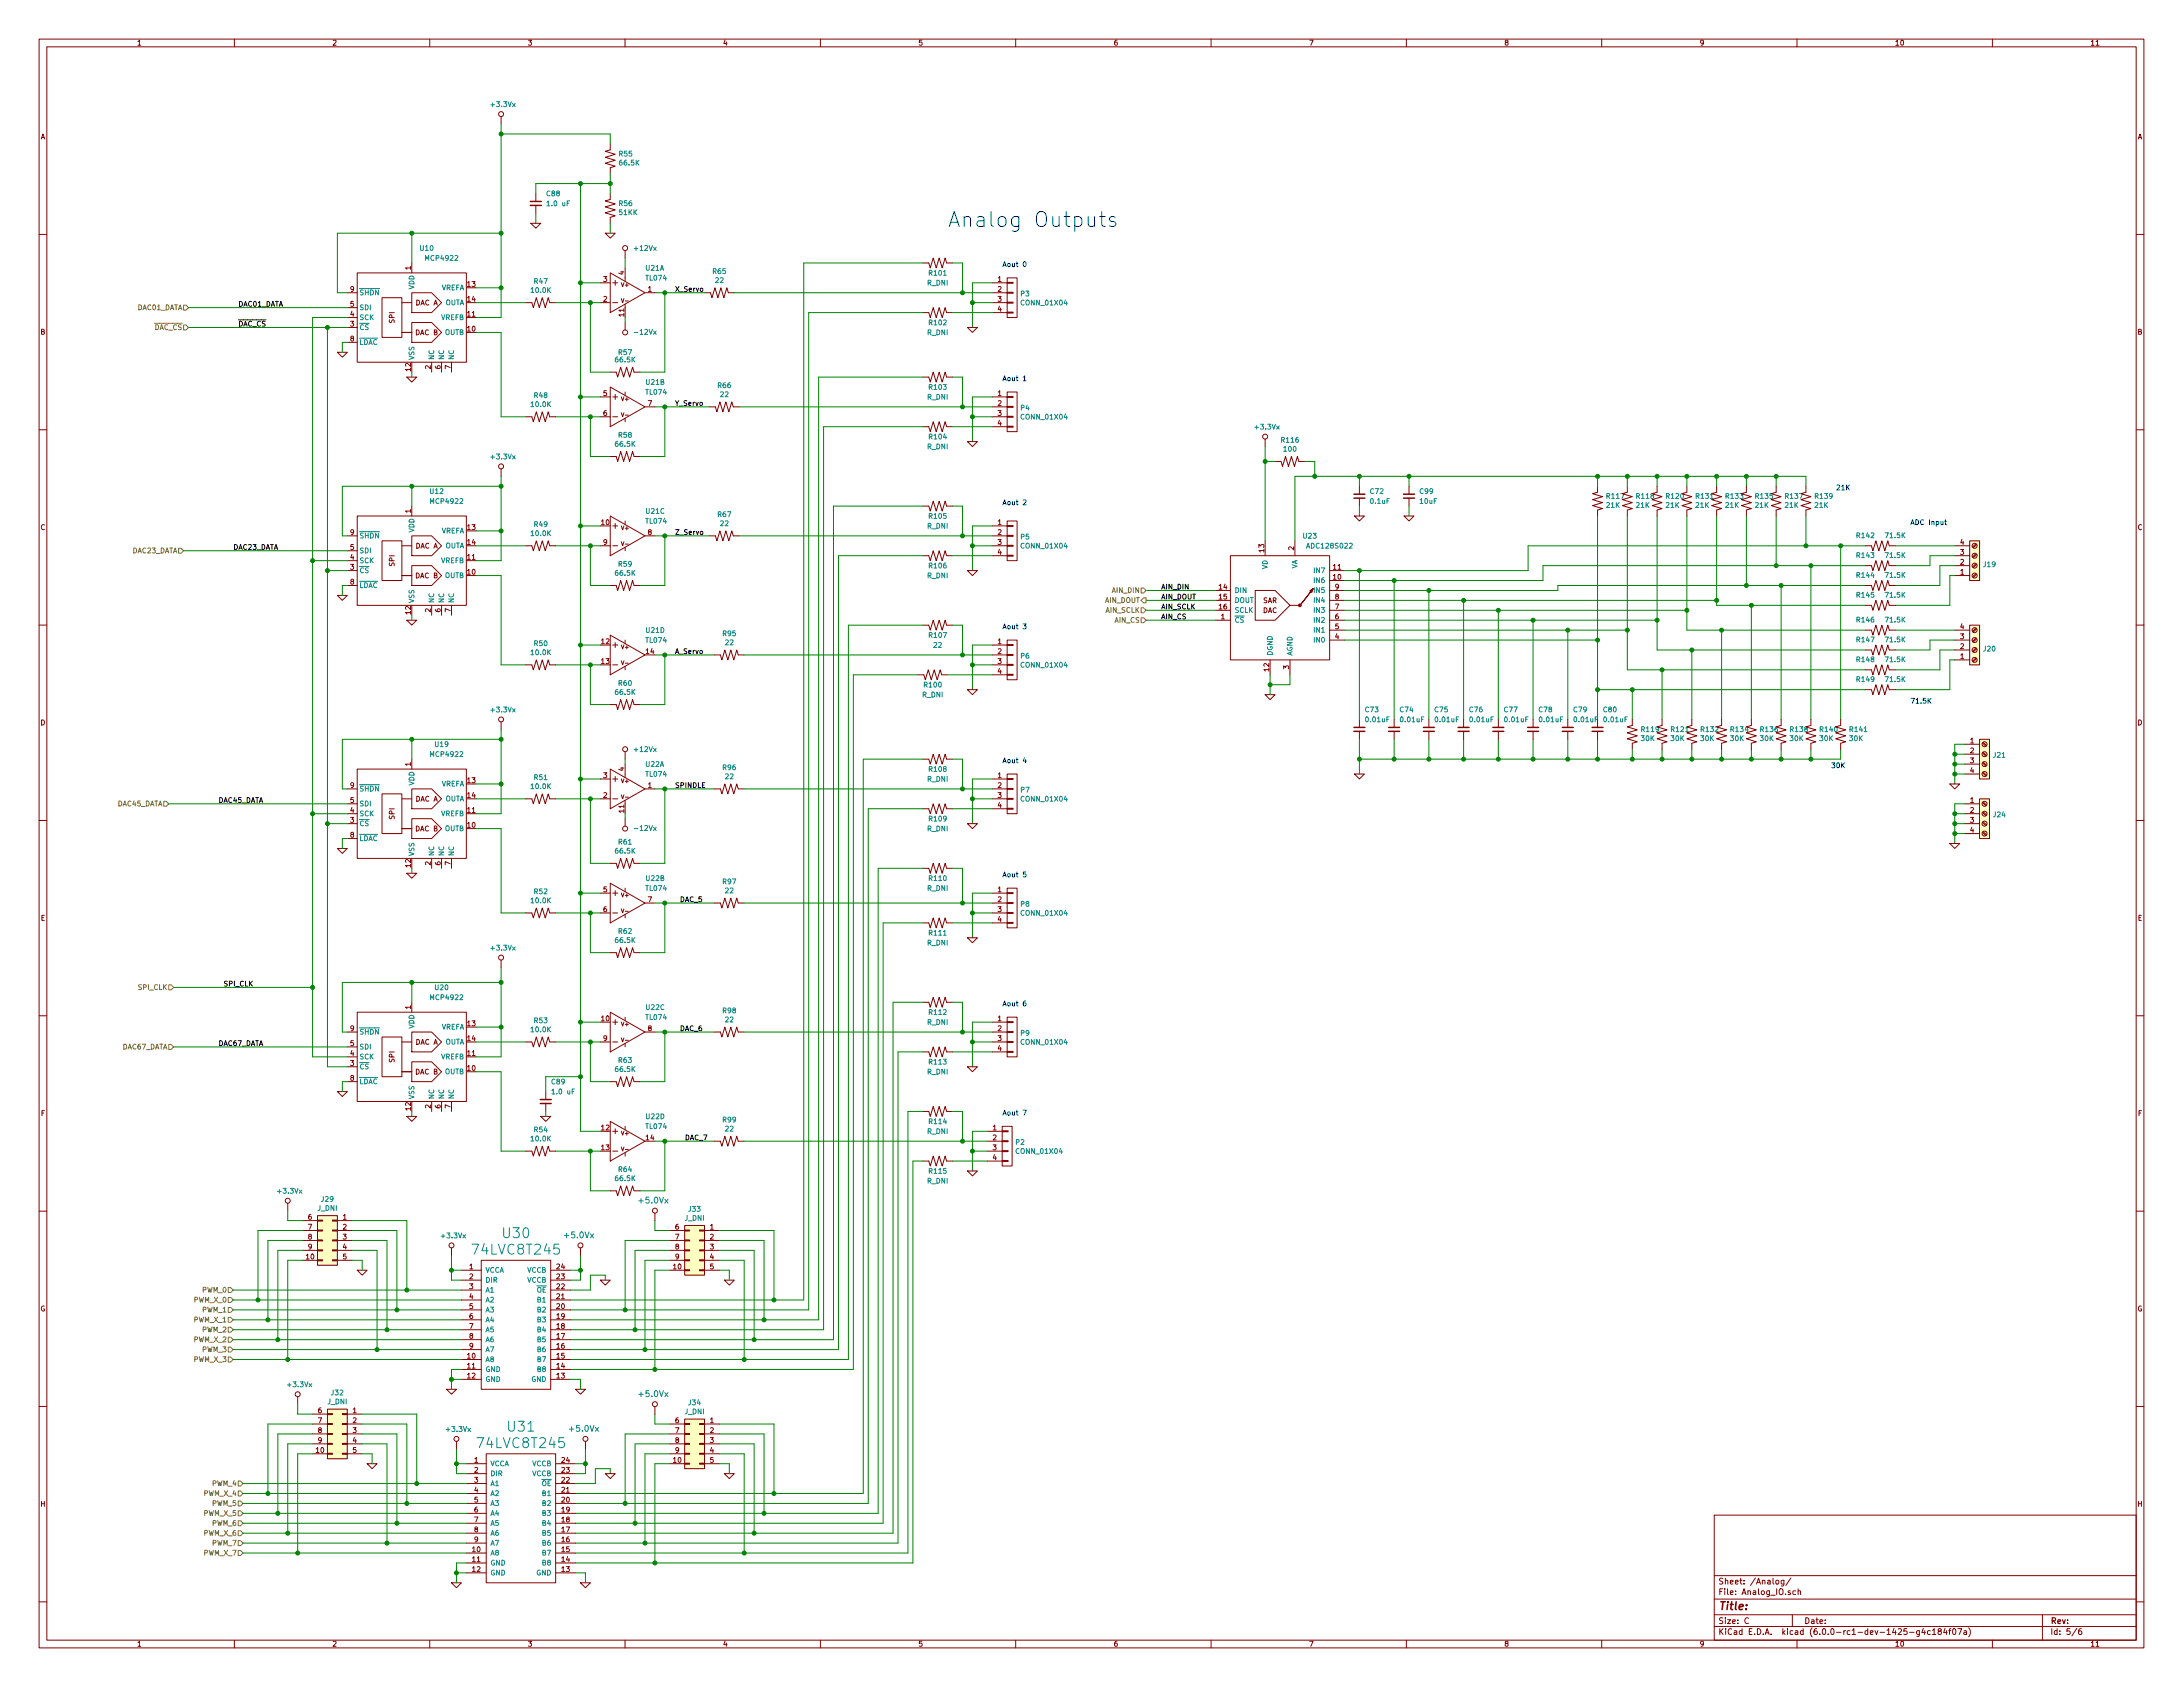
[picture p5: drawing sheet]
<svg xmlns="http://www.w3.org/2000/svg" width="559mm" height="432mm" viewBox="0 0 559 432" stroke-linecap="round" stroke-linejoin="round" font-family="sans-serif">
<defs><g id="words">
<text font-size="5.3" fill="#0000c2" x="242.6" y="58.2">Analog Outputs</text>
<g font-size="3.5" fill="#008484">
<text x="128.9" y="316.9">U30</text>
<text x="121.6" y="321.1">74LVC8T245</text>
<text x="122.8" y="370.7">74LVC8T245</text>
<text x="130.1" y="366.4">U31</text>
</g>
<text font-size="2.8" fill="#840000" x="439.8" y="412.1">Title:</text>
<g font-size="2.1" fill="#008484">
<text x="163.8" y="308">+5.0Vx</text>
<text x="144.8" y="316.9">+5.0Vx</text>
<text x="163.8" y="357.6">+5.0Vx</text>
<text x="146" y="366.4">+5.0Vx</text>
</g>
<g font-size="2.1" fill="#840000">
<text x="439.8" y="405.5">Sheet: /Analog/</text>
<text x="439.8" y="408.2">File: Analog_IO.sch</text>
<text x="439.8" y="418.4">KiCad E.D.A. kicad (6.0.0-rc1-dev-1425-g4c184f07a)</text>
<text x="439.8" y="415.6">Size: C</text>
<text x="461.8" y="415.6">Date:</text>
<text x="524.8" y="415.6">Rev:</text>
<text x="524.8" y="418.4">Id: 5/6</text>
</g>
<g font-size="1.8" fill="#840000">
<text x="35" y="11.6">1</text>
<text x="85" y="11.6">2</text>
<text x="135" y="11.6">3</text>
<text x="185" y="11.6">4</text>
<text x="235" y="11.6">5</text>
<text x="285" y="11.6">6</text>
<text x="335" y="11.6">7</text>
<text x="385" y="11.6">8</text>
<text x="435" y="11.6">9</text>
<text x="485" y="11.6">10</text>
<text x="535" y="11.6">11</text>
<text x="10.4" y="35.6">A</text>
<text x="547.2" y="35.6">A</text>
<text x="105.2" y="69.1" transform="rotate(-90 105.2 69.1)">1</text>
<text x="159.8" y="70.3" transform="rotate(-90 159.8 70.3)">4</text>
<text x="89.7" y="74.7">9</text>
<text x="119.7" y="73.4">13</text>
<text x="119.7" y="77.2">14</text>
<text x="154.5" y="77.2">2</text>
<text x="154.5" y="72.1">3</text>
<text x="165.9" y="74.7">1</text>
<text x="255.4" y="72.1">1</text>
<text x="255.4" y="74.7">2</text>
<text x="255.4" y="77.2">3</text>
<text x="89.7" y="83.6">3</text>
<text x="89.7" y="81">4</text>
<text x="89.7" y="78.5">5</text>
<text x="101" y="82.7" transform="rotate(-90 101 82.7)">SPI</text>
<text x="106.4" y="78.2">DAC A</text>
<text x="119.7" y="81">11</text>
<text x="159.8" y="81" transform="rotate(-90 159.8 81)">11</text>
<text x="255.4" y="79.8">4</text>
<text x="10.4" y="85.6">B</text>
<text x="89.7" y="87.4">8</text>
<text x="106.4" y="85.8">DAC B</text>
<text x="119.7" y="84.8">10</text>
<text x="547.2" y="85.6">B</text>
<text x="105.2" y="94.9" transform="rotate(-90 105.2 94.9)">12</text>
<text x="110.2" y="94.5" transform="rotate(-90 110.2 94.5)">2</text>
<text x="112.8" y="94.5" transform="rotate(-90 112.8 94.5)">6</text>
<text x="115.3" y="94.5" transform="rotate(-90 115.3 94.5)">7</text>
<text x="154.5" y="101.3">5</text>
<text x="255.4" y="101.3">1</text>
<text x="154.5" y="106.4">6</text>
<text x="165.9" y="103.9">7</text>
<text x="255.4" y="103.9">2</text>
<text x="255.4" y="106.4">3</text>
<text x="255.4" y="109">4</text>
<text x="105.2" y="131.3" transform="rotate(-90 105.2 131.3)">1</text>
<text x="10.4" y="135.6">C</text>
<text x="89.7" y="136.9">9</text>
<text x="119.7" y="135.6">13</text>
<text x="154" y="134.4">10</text>
<text x="165.9" y="136.9">8</text>
<text x="255.4" y="134.4">1</text>
<text x="255.4" y="136.9">2</text>
<text x="547.2" y="135.6">C</text>
<text x="89.7" y="143.3">4</text>
<text x="89.7" y="140.7">5</text>
<text x="106.4" y="140.4">DAC A</text>
<text x="119.7" y="143.3">11</text>
<text x="119.7" y="139.4">14</text>
<text x="154.5" y="139.4">9</text>
<text x="255.4" y="139.4">3</text>
<text x="255.4" y="142">4</text>
<text x="323.6" y="141.3" transform="rotate(-90 323.6 141.3)">13</text>
<text x="331.2" y="140.8" transform="rotate(-90 331.2 140.8)">2</text>
<text x="501.8" y="142">3</text>
<text x="501.8" y="139.4">4</text>
<text x="89.7" y="145.8">3</text>
<text x="89.7" y="149.6">8</text>
<text x="101" y="144.9" transform="rotate(-90 101 144.9)">SPI</text>
<text x="106.4" y="148">DAC B</text>
<text x="119.7" y="147.1">10</text>
<text x="341.3" y="148.3">10</text>
<text x="341.3" y="145.8">11</text>
<text x="501.8" y="147.1">1</text>
<text x="501.8" y="144.5">2</text>
<text x="312.1" y="150.9">14</text>
<text x="312.1" y="153.4">15</text>
<text x="312.1" y="156">16</text>
<text x="323.3" y="154.4">SAR</text>
<text x="341.8" y="156">7</text>
<text x="341.8" y="153.4">8</text>
<text x="341.8" y="150.9">9</text>
<text x="105.2" y="157.2" transform="rotate(-90 105.2 157.2)">12</text>
<text x="110.2" y="156.7" transform="rotate(-90 110.2 156.7)">2</text>
<text x="112.8" y="156.7" transform="rotate(-90 112.8 156.7)">6</text>
<text x="115.3" y="156.7" transform="rotate(-90 115.3 156.7)">7</text>
<text x="312.6" y="158.5">1</text>
<text x="323.2" y="156.9">DAC</text>
<text x="341.8" y="161">5</text>
<text x="341.8" y="158.5">6</text>
<text x="501.8" y="161">4</text>
<text x="154" y="164.8">12</text>
<text x="165.4" y="167.4">14</text>
<text x="255.4" y="164.8">1</text>
<text x="255.4" y="167.4">2</text>
<text x="341.8" y="163.6">4</text>
<text x="501.8" y="166.1">2</text>
<text x="501.8" y="163.6">3</text>
<text x="154" y="169.9">13</text>
<text x="255.4" y="169.9">3</text>
<text x="255.4" y="172.5">4</text>
<text x="324.9" y="171.8" transform="rotate(-90 324.9 171.8)">12</text>
<text x="329.9" y="171.3" transform="rotate(-90 329.9 171.3)">3</text>
<text x="501.8" y="168.7">1</text>
<text x="10.4" y="185.6">D</text>
<text x="547.2" y="185.6">D</text>
<text x="504.3" y="190.2">1</text>
<text x="105.2" y="196.1" transform="rotate(-90 105.2 196.1)">1</text>
<text x="159.8" y="197.3" transform="rotate(-90 159.8 197.3)">4</text>
<text x="504.3" y="192.8">2</text>
<text x="504.3" y="195.3">3</text>
<text x="504.3" y="197.9">4</text>
<text x="89.7" y="201.7">9</text>
<text x="119.7" y="200.4">13</text>
<text x="154.5" y="199.1">3</text>
<text x="165.9" y="201.7">1</text>
<text x="255.4" y="199.1">1</text>
<text x="255.4" y="201.7">2</text>
<text x="89.7" y="208">4</text>
<text x="89.7" y="205.5">5</text>
<text x="101" y="209.7" transform="rotate(-90 101 209.7)">SPI</text>
<text x="106.4" y="205.2">DAC A</text>
<text x="119.7" y="208">11</text>
<text x="119.7" y="204.2">14</text>
<text x="154.5" y="204.2">2</text>
<text x="159.8" y="208" transform="rotate(-90 159.8 208)">11</text>
<text x="255.4" y="204.2">3</text>
<text x="255.4" y="206.8">4</text>
<text x="504.3" y="205.5">1</text>
<text x="504.3" y="208">2</text>
<text x="89.7" y="210.6">3</text>
<text x="89.7" y="214.4">8</text>
<text x="106.4" y="212.8">DAC B</text>
<text x="119.7" y="211.8">10</text>
<text x="504.3" y="210.6">3</text>
<text x="504.3" y="213.1">4</text>
<text x="105.2" y="221.9" transform="rotate(-90 105.2 221.9)">12</text>
<text x="110.2" y="221.5" transform="rotate(-90 110.2 221.5)">2</text>
<text x="112.8" y="221.5" transform="rotate(-90 112.8 221.5)">6</text>
<text x="115.3" y="221.5" transform="rotate(-90 115.3 221.5)">7</text>
<text x="154.5" y="228.3">5</text>
<text x="154.5" y="233.4">6</text>
<text x="165.9" y="230.9">7</text>
<text x="255.4" y="228.3">1</text>
<text x="255.4" y="230.9">2</text>
<text x="255.4" y="233.4">3</text>
<text x="10.4" y="235.6">E</text>
<text x="255.4" y="236">4</text>
<text x="547.2" y="235.6">E</text>
<text x="89.7" y="263.9">9</text>
<text x="105.2" y="258.3" transform="rotate(-90 105.2 258.3)">1</text>
<text x="119.7" y="262.6">13</text>
<text x="154" y="261.4">10</text>
<text x="165.9" y="263.9">8</text>
<text x="255.4" y="261.4">1</text>
<text x="255.4" y="263.9">2</text>
<text x="89.7" y="267.7">5</text>
<text x="106.4" y="267.4">DAC A</text>
<text x="119.7" y="266.4">14</text>
<text x="154.5" y="266.4">9</text>
<text x="255.4" y="266.4">3</text>
<text x="255.4" y="269">4</text>
<text x="89.7" y="272.8">3</text>
<text x="89.7" y="270.3">4</text>
<text x="101" y="271.9" transform="rotate(-90 101 271.9)">SPI</text>
<text x="106.4" y="275">DAC B</text>
<text x="119.7" y="274.1">10</text>
<text x="119.7" y="270.3">11</text>
<text x="89.7" y="276.6">8</text>
<text x="10.5" y="285.6">F</text>
<text x="105.2" y="284.2" transform="rotate(-90 105.2 284.2)">12</text>
<text x="110.2" y="283.7" transform="rotate(-90 110.2 283.7)">2</text>
<text x="112.8" y="283.7" transform="rotate(-90 112.8 283.7)">6</text>
<text x="115.3" y="283.7" transform="rotate(-90 115.3 283.7)">7</text>
<text x="547.3" y="285.6">F</text>
<text x="154" y="289.3">12</text>
<text x="165.4" y="291.8">14</text>
<text x="254.2" y="289.3">1</text>
<text x="254.2" y="291.8">2</text>
<text x="154" y="294.4">13</text>
<text x="254.2" y="294.4">3</text>
<text x="254.2" y="296.9">4</text>
<text x="78.9" y="312.2">6</text>
<text x="78.9" y="314.7">7</text>
<text x="78.9" y="317.2">8</text>
<text x="87.8" y="312.2">1</text>
<text x="87.8" y="314.7">2</text>
<text x="87.8" y="317.2">3</text>
<text x="172.9" y="314.7">6</text>
<text x="172.9" y="317.2">7</text>
<text x="181.8" y="314.7">1</text>
<text x="181.8" y="317.2">2</text>
<text x="78.4" y="322.3">10</text>
<text x="78.9" y="319.8">9</text>
<text x="87.8" y="319.8">4</text>
<text x="87.8" y="322.3">5</text>
<text x="172.9" y="319.8">8</text>
<text x="172.9" y="322.3">9</text>
<text x="181.8" y="319.8">3</text>
<text x="181.8" y="322.3">4</text>
<text x="120.2" y="324.9">1</text>
<text x="120.2" y="327.4">2</text>
<text x="120.2" y="329.9">3</text>
<text x="142.5" y="329.9">22</text>
<text x="142.5" y="327.4">23</text>
<text x="142.5" y="324.9">24</text>
<text x="172.4" y="324.9">10</text>
<text x="181.8" y="324.9">5</text>
<text x="10.3" y="335.6">G</text>
<text x="120.2" y="332.5">4</text>
<text x="120.2" y="335">5</text>
<text x="142.5" y="335">20</text>
<text x="142.5" y="332.5">21</text>
<text x="547.1" y="335.6">G</text>
<text x="120.2" y="337.6">6</text>
<text x="120.2" y="340.1">7</text>
<text x="142.5" y="340.1">18</text>
<text x="142.5" y="337.6">19</text>
<text x="119.7" y="347.7">10</text>
<text x="120.2" y="342.6">8</text>
<text x="120.2" y="345.2">9</text>
<text x="142.5" y="347.7">15</text>
<text x="142.5" y="345.2">16</text>
<text x="142.5" y="342.6">17</text>
<text x="119.7" y="350.3">11</text>
<text x="119.7" y="352.8">12</text>
<text x="142.5" y="352.8">13</text>
<text x="142.5" y="350.3">14</text>
<text x="81.4" y="361.7">6</text>
<text x="81.4" y="364.2">7</text>
<text x="90.3" y="361.7">1</text>
<text x="90.3" y="364.2">2</text>
<text x="172.9" y="364.2">6</text>
<text x="181.8" y="364.2">1</text>
<text x="80.9" y="371.9">10</text>
<text x="81.4" y="366.8">8</text>
<text x="81.4" y="369.3">9</text>
<text x="90.3" y="366.8">3</text>
<text x="90.3" y="369.3">4</text>
<text x="90.3" y="371.9">5</text>
<text x="172.9" y="366.8">7</text>
<text x="172.9" y="369.3">8</text>
<text x="172.9" y="371.9">9</text>
<text x="181.8" y="366.8">2</text>
<text x="181.8" y="369.3">3</text>
<text x="181.8" y="371.9">4</text>
<text x="121.4" y="374.4">1</text>
<text x="121.4" y="376.9">2</text>
<text x="143.8" y="376.9">23</text>
<text x="143.8" y="374.4">24</text>
<text x="172.4" y="374.4">10</text>
<text x="181.8" y="374.4">5</text>
<text x="121.4" y="379.5">3</text>
<text x="121.4" y="382">4</text>
<text x="143.8" y="382">21</text>
<text x="143.8" y="379.5">22</text>
<text x="10.4" y="385.6">H</text>
<text x="121.4" y="384.6">5</text>
<text x="121.4" y="387.1">6</text>
<text x="121.4" y="389.6">7</text>
<text x="143.8" y="389.6">18</text>
<text x="143.8" y="387.1">19</text>
<text x="143.8" y="384.6">20</text>
<text x="547.2" y="385.6">H</text>
<text x="121.4" y="392.2">8</text>
<text x="121.4" y="394.7">9</text>
<text x="143.8" y="394.7">16</text>
<text x="143.8" y="392.2">17</text>
<text x="121" y="397.3">10</text>
<text x="121" y="399.8">11</text>
<text x="143.8" y="399.8">14</text>
<text x="143.8" y="397.3">15</text>
<text x="121" y="402.3">12</text>
<text x="143.8" y="402.3">13</text>
<text x="35" y="421.4">1</text>
<text x="85" y="421.4">2</text>
<text x="135" y="421.4">3</text>
<text x="185" y="421.4">4</text>
<text x="235" y="421.4">5</text>
<text x="285" y="421.4">6</text>
<text x="335" y="421.4">7</text>
<text x="385" y="421.4">8</text>
<text x="435" y="421.4">9</text>
<text x="485" y="421.4">10</text>
<text x="535" y="421.4">11</text>
</g>
<g font-size="1.8" fill="#008484">
<text x="125.9" y="27.4">+3.3Vx</text>
<text x="158.5" y="40">R55</text>
<text x="158.7" y="42.3">66.5K</text>
<text x="140" y="50.2">C88</text>
<text x="140.3" y="52.8">1.0 uF</text>
<text x="158.5" y="52.7">R56</text>
<text x="158.5" y="55">51KK</text>
<text x="107.6" y="64.2">U10</text>
<text x="162.5" y="64.2">+12Vx</text>
<text x="109.1" y="66.7">MCP4922</text>
<text x="165.3" y="69.3">U21A</text>
<text x="165.4" y="71.8">TL074</text>
<text x="182.5" y="70.1">R65</text>
<text x="237.9" y="70.5">R101</text>
<text x="91.9" y="75.6">SHDN</text>
<text x="106" y="74.1" transform="rotate(-90 106 74.1)">VDD</text>
<text x="112.9" y="74.3">VREFA</text>
<text x="136.1" y="75">10.0K</text>
<text x="136.8" y="72.6">R47</text>
<text x="183.2" y="72.4">22</text>
<text x="237.4" y="73.1">R_DNI</text>
<text x="261.3" y="75.8">P3</text>
<text x="91.9" y="81.9">SCK</text>
<text x="91.9" y="79.4">SDI</text>
<text x="112.9" y="81.9">VREFB</text>
<text x="113.9" y="78.1">OUTA</text>
<text x="237.9" y="83.2">R102</text>
<text x="261.6" y="78.2">CONN_01X04</text>
<text x="91.9" y="84.5">CS</text>
<text x="91.9" y="88.3">LDAC</text>
<text x="113.9" y="85.7">OUTB</text>
<text x="162.7" y="85.6">-12Vx</text>
<text x="237.4" y="85.8">R_DNI</text>
<text x="106" y="92.2" transform="rotate(-90 106 92.2)">VSS</text>
<text x="111.1" y="92.2" transform="rotate(-90 111.1 92.2)">NC</text>
<text x="113.7" y="92.2" transform="rotate(-90 113.7 92.2)">NC</text>
<text x="116.2" y="92.2" transform="rotate(-90 116.2 92.2)">NC</text>
<text x="157.7" y="92.7">66.5K</text>
<text x="158.4" y="90.9">R57</text>
<text x="136.8" y="101.9">R48</text>
<text x="165.4" y="98.5">U21B</text>
<text x="165.4" y="101">TL074</text>
<text x="183.8" y="99.3">R66</text>
<text x="184.5" y="101.6">22</text>
<text x="237.9" y="99.7">R103</text>
<text x="136.1" y="104.2">10.0K</text>
<text x="237.4" y="102.3">R_DNI</text>
<text x="261.3" y="105.1">P4</text>
<text x="261.6" y="107.4">CONN_01X04</text>
<text x="158.4" y="112">R58</text>
<text x="237.9" y="112.4">R104</text>
<text x="321.5" y="109.9">+3.3Vx</text>
<text x="328.1" y="113.3">R116</text>
<text x="125.9" y="117.6">+3.3Vx</text>
<text x="157.7" y="114.3">66.5K</text>
<text x="237.4" y="115">R_DNI</text>
<text x="328.7" y="115.6">100</text>
<text x="110.1" y="126.4">U12</text>
<text x="110.4" y="129">MCP4922</text>
<text x="165.4" y="131.5">U21C</text>
<text x="350.8" y="126.4">C72</text>
<text x="350.9" y="129">0.1uF</text>
<text x="363.5" y="126.4">C99</text>
<text x="363.6" y="129">10uF</text>
<text x="411.3" y="130">21K</text>
<text x="411.4" y="127.7">R117</text>
<text x="418.9" y="130">21K</text>
<text x="419" y="127.7">R118</text>
<text x="426.5" y="130">21K</text>
<text x="426.6" y="127.7">R120</text>
<text x="434.1" y="130">21K</text>
<text x="434.2" y="127.7">R131</text>
<text x="441.7" y="130">21K</text>
<text x="441.9" y="127.7">R133</text>
<text x="449.4" y="130">21K</text>
<text x="449.5" y="127.7">R135</text>
<text x="457" y="130">21K</text>
<text x="457.1" y="127.7">R137</text>
<text x="464.6" y="130">21K</text>
<text x="464.7" y="127.7">R139</text>
<text x="91.9" y="137.8">SHDN</text>
<text x="106" y="136.3" transform="rotate(-90 106 136.3)">VDD</text>
<text x="112.9" y="136.5">VREFA</text>
<text x="136.1" y="137.2">10.0K</text>
<text x="136.8" y="134.9">R49</text>
<text x="165.4" y="134">TL074</text>
<text x="183.8" y="132.3">R67</text>
<text x="184.5" y="134.6">22</text>
<text x="237.4" y="135.3">R_DNI</text>
<text x="237.9" y="132.8">R105</text>
<text x="333.7" y="137.8">U23</text>
<text x="475.4" y="137.7">R142</text>
<text x="482.8" y="137.7">71.5K</text>
<text x="91.9" y="141.6">SDI</text>
<text x="113.9" y="140.3">OUTA</text>
<text x="261.3" y="138.1">P5</text>
<text x="261.6" y="140.4">CONN_01X04</text>
<text x="334.9" y="140.4">ADC128S022</text>
<text x="475.4" y="142.8">R143</text>
<text x="482.8" y="142.8">71.5K</text>
<text x="91.9" y="146.7">CS</text>
<text x="91.9" y="144.1">SCK</text>
<text x="112.9" y="144.1">VREFB</text>
<text x="113.9" y="148">OUTB</text>
<text x="157.7" y="147.3">66.5K</text>
<text x="158.4" y="145">R59</text>
<text x="237.4" y="148">R_DNI</text>
<text x="237.9" y="145.5">R106</text>
<text x="324.5" y="145.7" transform="rotate(-90 324.5 145.7)">VD</text>
<text x="332.1" y="145.7" transform="rotate(-90 332.1 145.7)">VA</text>
<text x="336.6" y="149.2">IN6</text>
<text x="336.6" y="146.7">IN7</text>
<text x="475.4" y="147.9">R144</text>
<text x="482.8" y="147.9">71.5K</text>
<text x="507.8" y="145.1">J19</text>
<text x="91.9" y="150.5">LDAC</text>
<text x="106" y="154.4" transform="rotate(-90 106 154.4)">VSS</text>
<text x="111.1" y="154.4" transform="rotate(-90 111.1 154.4)">NC</text>
<text x="113.7" y="154.4" transform="rotate(-90 113.7 154.4)">NC</text>
<text x="116.2" y="154.4" transform="rotate(-90 116.2 154.4)">NC</text>
<text x="316" y="151.8">DIN</text>
<text x="316" y="154.3">DOUT</text>
<text x="336.6" y="154.3">IN4</text>
<text x="336.6" y="151.8">IN5</text>
<text x="475.4" y="153">R145</text>
<text x="482.8" y="153">71.5K</text>
<text x="165.4" y="162">U21D</text>
<text x="316" y="159.4">CS</text>
<text x="316" y="156.8">SCLK</text>
<text x="336.6" y="161.9">IN1</text>
<text x="336.6" y="159.4">IN2</text>
<text x="336.6" y="156.8">IN3</text>
<text x="475.4" y="159.3">R146</text>
<text x="482.8" y="159.3">71.5K</text>
<text x="136.1" y="167.7">10.0K</text>
<text x="136.8" y="165.4">R50</text>
<text x="165.4" y="164.5">TL074</text>
<text x="185.1" y="162.8">R95</text>
<text x="185.7" y="165.1">22</text>
<text x="237.9" y="163.2">R107</text>
<text x="239.1" y="165.8">22</text>
<text x="325.8" y="167.9" transform="rotate(-90 325.8 167.9)">DGND</text>
<text x="330.8" y="167.9" transform="rotate(-90 330.8 167.9)">AGND</text>
<text x="336.6" y="164.5">IN0</text>
<text x="475.4" y="164.4">R147</text>
<text x="482.8" y="164.4">71.5K</text>
<text x="507.8" y="166.7">J20</text>
<text x="261.3" y="168.6">P6</text>
<text x="261.6" y="170.9">CONN_01X04</text>
<text x="475.4" y="169.5">R148</text>
<text x="482.8" y="169.5">71.5K</text>
<text x="157.7" y="177.8">66.5K</text>
<text x="158.4" y="175.5">R60</text>
<text x="236.1" y="178.5">R_DNI</text>
<text x="236.7" y="175.9">R100</text>
<text x="475.4" y="174.5">R149</text>
<text x="482.8" y="174.5">71.5K</text>
<text x="125.9" y="182.3">+3.3Vx</text>
<text x="349.5" y="182.3">C73</text>
<text x="349.8" y="184.8">0.01uF</text>
<text x="358.4" y="182.3">C74</text>
<text x="358.6" y="184.8">0.01uF</text>
<text x="367.3" y="182.3">C75</text>
<text x="367.5" y="184.8">0.01uF</text>
<text x="376.2" y="182.3">C76</text>
<text x="376.4" y="184.8">0.01uF</text>
<text x="385.1" y="182.3">C77</text>
<text x="385.3" y="184.8">0.01uF</text>
<text x="394" y="182.3">C78</text>
<text x="394.2" y="184.8">0.01uF</text>
<text x="402.9" y="182.3">C79</text>
<text x="403.1" y="184.8">0.01uF</text>
<text x="410.5" y="182.3">C80</text>
<text x="410.7" y="184.8">0.01uF</text>
<text x="111.4" y="191.2">U19</text>
<text x="420.1" y="189.7">30K</text>
<text x="420.3" y="187.4">R119</text>
<text x="427.8" y="189.7">30K</text>
<text x="427.9" y="187.4">R121</text>
<text x="435.4" y="189.7">30K</text>
<text x="435.5" y="187.4">R132</text>
<text x="443" y="189.7">30K</text>
<text x="443.1" y="187.4">R134</text>
<text x="450.6" y="189.7">30K</text>
<text x="450.7" y="187.4">R136</text>
<text x="458.2" y="189.7">30K</text>
<text x="458.4" y="187.4">R138</text>
<text x="465.9" y="189.7">30K</text>
<text x="466" y="187.4">R140</text>
<text x="473.5" y="189.7">30K</text>
<text x="473.6" y="187.4">R141</text>
<text x="110.4" y="193.7">MCP4922</text>
<text x="162.5" y="192.5">+12Vx</text>
<text x="165.3" y="196.3">U22A</text>
<text x="185.1" y="197.1">R96</text>
<text x="237.9" y="197.5">R108</text>
<text x="510.3" y="193.9">J21</text>
<text x="91.9" y="202.6">SHDN</text>
<text x="106" y="201.1" transform="rotate(-90 106 201.1)">VDD</text>
<text x="112.9" y="201.3">VREFA</text>
<text x="136.1" y="202">10.0K</text>
<text x="136.8" y="199.6">R51</text>
<text x="165.4" y="198.8">TL074</text>
<text x="185.7" y="199.4">22</text>
<text x="237.4" y="200.1">R_DNI</text>
<text x="261.3" y="202.8">P7</text>
<text x="91.9" y="208.9">SCK</text>
<text x="91.9" y="206.4">SDI</text>
<text x="112.9" y="208.9">VREFB</text>
<text x="113.9" y="205.1">OUTA</text>
<text x="261.6" y="205.2">CONN_01X04</text>
<text x="510.3" y="209.2">J24</text>
<text x="91.9" y="211.5">CS</text>
<text x="91.9" y="215.3">LDAC</text>
<text x="113.9" y="212.7">OUTB</text>
<text x="162.7" y="212.6">-12Vx</text>
<text x="237.4" y="212.8">R_DNI</text>
<text x="237.9" y="210.2">R109</text>
<text x="106" y="219.2" transform="rotate(-90 106 219.2)">VSS</text>
<text x="111.1" y="219.2" transform="rotate(-90 111.1 219.2)">NC</text>
<text x="113.7" y="219.2" transform="rotate(-90 113.7 219.2)">NC</text>
<text x="116.2" y="219.2" transform="rotate(-90 116.2 219.2)">NC</text>
<text x="157.7" y="218.5">66.5K</text>
<text x="158.4" y="216.2">R61</text>
<text x="165.4" y="225.5">U22B</text>
<text x="185.1" y="226.3">R97</text>
<text x="237.9" y="225.5">R110</text>
<text x="136.1" y="231.2">10.0K</text>
<text x="136.8" y="228.9">R52</text>
<text x="165.4" y="228">TL074</text>
<text x="185.7" y="228.6">22</text>
<text x="237.4" y="228">R_DNI</text>
<text x="261.3" y="232.1">P8</text>
<text x="158.4" y="239">R62</text>
<text x="237.9" y="239.4">R111</text>
<text x="261.6" y="234.4">CONN_01X04</text>
<text x="125.9" y="243.3">+3.3Vx</text>
<text x="157.7" y="241.3">66.5K</text>
<text x="237.4" y="242">R_DNI</text>
<text x="110.4" y="256">MCP4922</text>
<text x="111.4" y="253.4">U20</text>
<text x="106" y="263.3" transform="rotate(-90 106 263.3)">VDD</text>
<text x="112.9" y="263.5">VREFA</text>
<text x="136.8" y="261.9">R53</text>
<text x="165.4" y="258.5">U22C</text>
<text x="165.4" y="261">TL074</text>
<text x="185.1" y="259.3">R98</text>
<text x="185.7" y="261.6">22</text>
<text x="237.4" y="262.3">R_DNI</text>
<text x="237.9" y="259.8">R112</text>
<text x="91.9" y="268.6">SDI</text>
<text x="91.9" y="264.8">SHDN</text>
<text x="113.9" y="267.3">OUTA</text>
<text x="136.1" y="264.2">10.0K</text>
<text x="261.3" y="265.1">P9</text>
<text x="261.6" y="267.4">CONN_01X04</text>
<text x="91.9" y="273.7">CS</text>
<text x="91.9" y="271.1">SCK</text>
<text x="112.9" y="271.1">VREFB</text>
<text x="113.9" y="275">OUTB</text>
<text x="157.7" y="274.3">66.5K</text>
<text x="158.4" y="272">R63</text>
<text x="237.4" y="275">R_DNI</text>
<text x="237.9" y="272.5">R113</text>
<text x="91.9" y="277.5">LDAC</text>
<text x="106" y="281.4" transform="rotate(-90 106 281.4)">VSS</text>
<text x="111.1" y="281.4" transform="rotate(-90 111.1 281.4)">NC</text>
<text x="113.7" y="281.4" transform="rotate(-90 113.7 281.4)">NC</text>
<text x="116.2" y="281.4" transform="rotate(-90 116.2 281.4)">NC</text>
<text x="141.2" y="277.5">C89</text>
<text x="141.6" y="280.1">1.0 uF</text>
<text x="165.4" y="286.4">U22D</text>
<text x="185.1" y="287.3">R99</text>
<text x="237.9" y="287.7">R114</text>
<text x="136.1" y="292.1">10.0K</text>
<text x="136.8" y="289.8">R54</text>
<text x="165.4" y="289">TL074</text>
<text x="185.7" y="289.6">22</text>
<text x="237.4" y="290.2">R_DNI</text>
<text x="260" y="293">P2</text>
<text x="158.4" y="300">R64</text>
<text x="260.3" y="295.3">CONN_01X04</text>
<text x="71.3" y="305.5">+3.3Vx</text>
<text x="157.7" y="302.3">66.5K</text>
<text x="237.4" y="302.9">R_DNI</text>
<text x="237.9" y="300.4">R115</text>
<text x="81.3" y="309.9">J_DNI</text>
<text x="82.3" y="307.6">J29</text>
<text x="176.3" y="310.1">J33</text>
<text x="113.2" y="316.9">+3.3Vx</text>
<text x="175.3" y="312.4">J_DNI</text>
<text x="124.2" y="325.8">VCCA</text>
<text x="124.2" y="328.3">DIR</text>
<text x="135" y="328.3">VCCB</text>
<text x="135" y="325.8">VCCB</text>
<text x="124.2" y="330.8">A1</text>
<text x="124.2" y="333.4">A2</text>
<text x="124.2" y="335.9">A3</text>
<text x="137.4" y="330.8">OE</text>
<text x="137.7" y="335.9">B2</text>
<text x="137.7" y="333.4">B1</text>
<text x="124.2" y="338.5">A4</text>
<text x="124.2" y="341">A5</text>
<text x="137.7" y="341">B4</text>
<text x="137.7" y="338.5">B3</text>
<text x="124.2" y="343.5">A6</text>
<text x="124.2" y="346.1">A7</text>
<text x="137.7" y="346.1">B6</text>
<text x="137.7" y="343.5">B5</text>
<text x="124.2" y="348.6">A8</text>
<text x="124.2" y="351.2">GND</text>
<text x="124.2" y="353.7">GND</text>
<text x="136" y="353.7">GND</text>
<text x="137.7" y="351.2">B8</text>
<text x="137.7" y="348.6">B7</text>
<text x="73.8" y="355">+3.3Vx</text>
<text x="83.9" y="359.4">J_DNI</text>
<text x="84.9" y="357.1">J32</text>
<text x="176.3" y="359.7">J34</text>
<text x="175.3" y="362">J_DNI</text>
<text x="114.5" y="366.5">+3.3Vx</text>
<text x="125.5" y="375.3">VCCA</text>
<text x="125.5" y="377.8">DIR</text>
<text x="136.2" y="377.8">VCCB</text>
<text x="136.2" y="375.3">VCCB</text>
<text x="125.5" y="380.4">A1</text>
<text x="125.5" y="382.9">A2</text>
<text x="138.7" y="380.4">OE</text>
<text x="139" y="382.9">B1</text>
<text x="125.5" y="385.4">A3</text>
<text x="125.5" y="388">A4</text>
<text x="139" y="388">B3</text>
<text x="139" y="385.4">B2</text>
<text x="125.5" y="390.5">A5</text>
<text x="125.5" y="393.1">A6</text>
<text x="125.5" y="395.6">A7</text>
<text x="139" y="395.6">B6</text>
<text x="139" y="393.1">B5</text>
<text x="139" y="390.5">B4</text>
<text x="125.5" y="398.1">A8</text>
<text x="125.5" y="400.7">GND</text>
<text x="139" y="400.7">B8</text>
<text x="139" y="398.1">B7</text>
<text x="125.5" y="403.2">GND</text>
<text x="137.3" y="403.2">GND</text>
</g>
<g font-size="1.8" fill="#0000c2">
<text x="256.5" y="68.3">Aout 0</text>
<text x="256.5" y="97.5">Aout 1</text>
<text x="469.9" y="125.5">21K</text>
<text x="256.5" y="129.3">Aout 2</text>
<text x="488.9" y="134.4">ADC Input</text>
<text x="256.5" y="161">Aout 3</text>
<text x="488.9" y="180.1">71.5K</text>
<text x="256.5" y="195.3">Aout 4</text>
<text x="468.6" y="196.6">30K</text>
<text x="256.5" y="224.5">Aout 5</text>
<text x="256.5" y="257.6">Aout 6</text>
<text x="256.5" y="285.5">Aout 7</text>
</g>
<g font-size="1.8">
<text x="172.7" y="74.7">X_Servo</text>
<text x="61" y="83.6">DAC_CS</text>
<text x="61" y="78.5">DAC01_DATA</text>
<text x="172.7" y="103.9">Y_Servo</text>
<text x="172.7" y="136.9">Z_Servo</text>
<text x="59.7" y="140.7">DAC23_DATA</text>
<text x="297.2" y="156">AIN_SCLK</text>
<text x="297.2" y="150.9">AIN_DIN</text>
<text x="297.2" y="153.4">AIN_DOUT</text>
<text x="297.2" y="158.5">AIN_CS</text>
<text x="172.7" y="167.4">A_Servo</text>
<text x="172.7" y="201.7">SPINDLE</text>
<text x="55.9" y="205.5">DAC45_DATA</text>
<text x="174" y="230.9">DAC_5</text>
<text x="57.1" y="252.5">SPI_CLK</text>
<text x="174" y="263.9">DAC_6</text>
<text x="55.9" y="267.7">DAC67_DATA</text>
<text x="175.3" y="291.8">DAC_7</text>
</g>
<g font-size="1.8" fill="#848400">
<text x="35.1" y="79.4">DAC01_DATA</text>
<text x="39.5" y="84.5">DAC_CS</text>
<text x="33.8" y="141.6">DAC23_DATA</text>
<text x="282.8" y="154.3">AIN_DOUT</text>
<text x="284.8" y="151.8">AIN_DIN</text>
<text x="283" y="156.8">AIN_SCLK</text>
<text x="285.4" y="159.4">AIN_CS</text>
<text x="30" y="206.4">DAC45_DATA</text>
<text x="35.5" y="253.4">SPI_CLK</text>
<text x="31.2" y="268.6">DAC67_DATA</text>
<text x="49.7" y="333.4">PWM_X_0</text>
<text x="51.9" y="330.8">PWM_0</text>
<text x="51.9" y="335.9">PWM_1</text>
<text x="49.7" y="338.5">PWM_X_1</text>
<text x="51.9" y="341">PWM_2</text>
<text x="49.7" y="343.5">PWM_X_2</text>
<text x="51.9" y="346.1">PWM_3</text>
<text x="49.7" y="348.6">PWM_X_3</text>
<text x="52.2" y="382.9">PWM_X_4</text>
<text x="54.4" y="380.4">PWM_4</text>
<text x="52.2" y="388">PWM_X_5</text>
<text x="54.4" y="385.4">PWM_5</text>
<text x="52.2" y="393.1">PWM_X_6</text>
<text x="54.4" y="390.5">PWM_6</text>
<text x="54.4" y="395.6">PWM_7</text>
<text x="52.2" y="398.1">PWM_X_7</text>
</g>
<g font-size="1.4" fill="#840000">
<text x="159.1" y="73.4">V+</text>
<text x="159.3" y="77.5">V-</text>
<text x="159.1" y="102.6">V+</text>
<text x="159.3" y="106.7">V-</text>
<text x="159.1" y="135.7">V+</text>
<text x="159.3" y="139.7">V-</text>
<text x="159.1" y="166.1">V+</text>
<text x="159.3" y="170.2">V-</text>
<text x="159.1" y="200.4">V+</text>
<text x="159.3" y="204.5">V-</text>
<text x="159.1" y="229.6">V+</text>
<text x="159.3" y="233.7">V-</text>
<text x="159.1" y="262.7">V+</text>
<text x="159.3" y="266.7">V-</text>
<text x="159.1" y="290.6">V+</text>
<text x="159.3" y="294.7">V-</text>
</g>
</g></defs>
<g fill="none" stroke="#840000" stroke-width=".26">
<path d="M10 10h538.8v411.8h-538.8zM12 12h534.8v407.8h-534.8zM60 10v2M110 10v2M160 10v2M210 10v2M260 10v2M310 10v2M360 10v2M410 10v2M460 10v2M510 10v2"/>
<path d="M536.5 11.6h.8M128.3 29.8v2M156.2 36.8v1.6l-1.3 .3 2.6 .8-2.6 .8 2.6 .7-2.6 .8 2.6 .7-1.3 .4v1.6M10 60h2M135.9 57.2h2.5l-1.2 1.2zM137.2 49.5v2.1M137.2 52.6v2M154.9 59.7h2.6l-1.3 1.3zM156.2 49.5v1.6l-1.3 .3 2.6 .8-2.6 .8 2.6 .7-2.6 .8 2.6 .7-1.3 .4v1.6M546.8 60h2M88.9 74.9h2.5M88.9 78.7h2.5"/>
<path d="M91.4 69.9h28v22.8h-28zM97.8 76.2h5.1v10.2h-5.1zM102.9 77.5h2.5M105.4 74.9h5.1l2.5 2.6-2.5 2.5h-5.1zM105.4 67.3v2.6M134.6 77.5h1.5l.4 1.2 .8-2.5 .7 2.5 .8-2.5 .8 2.5 .7-2.5 .4 1.3h1.5M153.7 77.5h2.5M153.7 72.4h2.5M156.2 69.9l8.9 5-8.9 5.1zM156.8 77.5h1.3M156.8 72.4h1.3M157.5 71.8v1.2"/>
<path d="M160 64.1v1.9M160 68.6v3.4M160 77.9v.8M165.1 74.9h2.5M180.3 74.9h1.6l.3 1.3 .8-2.5 .8 2.5 .7-2.5 .8 2.5 .8-2.5 .3 1.2h1.6M236.2 67.3h1.5l.4 1.3 .8-2.6 .7 2.6 .8-2.6 .8 2.6 .7-2.6 .4 1.3h1.5M254 77.5h3.8M254 72.4h3.8M254 74.9h3.8M257.8 79.9h1.5v.2h-1.5zM257.8 77.3h1.5v.3h-1.5zM257.8 74.8h1.5v.3h-1.5z"/>
<path d="M257.8 72.3h1.5v.2h-1.5zM257.8 71.1h2.5v10.2h-2.5zM86.4 90.2h2.5l-1.3 1.2zM88.9 83.8h2.5M88.9 81.3h2.5M88.9 87.6h2.5M102.9 85.1h2.5M104.1 96.5h2.6l-1.3 1.3zM105.4 82.6h5.1l2.5 2.5-2.5 2.5h-5.1zM110.5 92.7v2.6M113 92.7v2.6M115.6 92.7v2.6"/>
<path d="M156.2 95.3h1.5l.4 1.2 .8-2.5 .7 2.5 .8-2.5 .8 2.5 .7-2.5 .4 1.3h1.5M156.2 99.1l8.9 5-8.9 5.1zM160 82.6v1.9M236.2 80h1.5l.4 1.3 .8-2.6 .7 2.6 .8-2.6 .8 2.6 .7-2.6 .4 1.3h1.5M236.2 96.5h1.5l.4 1.3 .8-2.5 .7 2.5 .8-2.5 .8 2.5 .7-2.5 .4 1.2h1.5M247.6 83.8h2.6l-1.3 1.3zM254 80h3.8M10 110h2M134.6 106.7h1.5l.4 1.3 .8-2.6 .7 2.6 .8-2.6 .8 2.6 .7-2.6 .4 1.3h1.5M153.7 106.7h2.5M153.7 101.6h2.5M156.2 116.8h1.5l.4 1.3 .8-2.5 .7 2.5 .8-2.5 .8 2.5 .7-2.5 .4 1.2h1.5"/>
<path d="M156.8 106.7h1.3M156.8 101.6h1.3M157.5 101v1.2M160 100.3v.9M160 107.1v.9M165.1 104.1h2.5M181.6 104.1h1.5l.4 1.3 .8-2.5 .7 2.5 .8-2.5 .8 2.5 .7-2.5 .4 1.2h1.5M236.2 109.2h1.5l.4 1.3 .8-2.5 .7 2.5 .8-2.5 .8 2.5 .7-2.5 .4 1.2h1.5M247.6 113h2.6l-1.3 1.3zM254 106.7h3.8M254 101.6h3.8M254 104.1h3.8"/>
<path d="M254 109.2h3.8M257.8 109.1h1.5v.2h-1.5zM257.8 106.6h1.5v.2h-1.5zM257.8 104h1.5v.3h-1.5zM257.8 101.5h1.5v.2h-1.5zM257.8 100.3h2.5v10.2h-2.5zM323.8 112.4v1.9M326.4 118.1h1.5l.4 1.3 .8-2.6 .7 2.6 .8-2.6 .7 2.6 .8-2.6 .4 1.3h1.5M546.8 110h2M88.9 137.2h2.5M91.4 132.1h28v22.8h-28zM97.8 138.4h5.1v10.2h-5.1z"/>
<path d="M102.9 139.7h2.5M105.4 137.2h5.1l2.5 2.5-2.5 2.5h-5.1zM105.4 129.5v2.6M128.3 120v1.9M134.6 139.7h1.5l.4 1.3 .8-2.6 .7 2.6 .8-2.6 .8 2.6 .7-2.6 .4 1.3h1.5M153.7 139.7h2.5M156.2 132.1l8.9 5.1-8.9 5zM156.8 139.7h1.3M156.8 134.6h1.3M157.5 134v1.3M160 133.4v.8M165.1 137.2h2.5"/>
<path d="M181.6 137.2h1.5l.4 1.2 .8-2.5 .7 2.5 .8-2.5 .8 2.5 .7-2.5 .4 1.3h1.5M236.2 129.5h1.5l.4 1.3 .8-2.5 .7 2.5 .8-2.5 .8 2.5 .7-2.5 .4 1.2h1.5M254 139.7h3.8M254 134.6h3.8M254 137.2h3.8M257.8 139.6h1.5v.2h-1.5zM257.8 137h1.5v.3h-1.5zM257.8 134.5h1.5v.2h-1.5zM257.8 133.4h2.5v10.1h-2.5zM323.8 138.4v3.8M331.5 138.4v3.8M346.7 132.1h2.5l-1.2 1.3z"/>
<path d="M348 124.5v2M348 127.5v2M359.4 132.1h2.5l-1.2 1.3zM360.7 124.5v2M360.7 127.5v2M408.9 124.5v1.5l-1.2 .4 2.5 .7-2.5 .8 2.5 .8-2.5 .7 2.5 .8-1.3 .4v1.5M416.6 124.5v1.5l-1.3 .4 2.5 .7-2.5 .8 2.5 .8-2.5 .7 2.5 .8-1.2 .4v1.5M424.2 124.5v1.5l-1.3 .4 2.5 .7-2.5 .8 2.5 .8-2.5 .7 2.5 .8-1.2 .4v1.5M431.8 124.5v1.5l-1.3 .4 2.6 .7-2.6 .8 2.6 .8-2.6 .7 2.6 .8-1.3 .4v1.5M439.4 124.5v1.5l-1.3 .4 2.6 .7-2.6 .8 2.6 .8-2.6 .7 2.6 .8-1.3 .4v1.5M447 124.5v1.5l-1.2 .4 2.5 .7-2.5 .8 2.5 .8-2.5 .7 2.5 .8-1.3 .4v1.5M454.7 124.5v1.5l-1.3 .4 2.5 .7-2.5 .8 2.5 .8-2.5 .7 2.5 .8-1.2 .4v1.5"/>
<path d="M462.3 124.5v1.5l-1.3 .4 2.5 .7-2.5 .8 2.5 .8-2.5 .7 2.5 .8-1.2 .4v1.5M477.5 139.7h1.5l.4 1.3 .8-2.6 .7 2.6 .8-2.6 .8 2.6 .7-2.6 .4 1.3h1.5M500.4 139.7h3.8M504.2 138.4h2.5v10.2h-2.5zM505.8 139.2l-.9 .8M506 139.4l-.9 .8M10 160h2M86.4 152.4h2.5l-1.3 1.3zM88.9 146.1h2.5M88.9 143.5h2.5M88.9 141h2.5M88.9 149.9h2.5"/>
<path d="M102.9 147.3h2.5M104.1 158.8h2.6l-1.3 1.2zM105.4 144.8h5.1l2.5 2.5-2.5 2.6h-5.1zM110.5 154.9v2.6M113 154.9v2.6M115.6 154.9v2.6M156.2 149.9h1.5l.4 1.2 .8-2.5 .7 2.5 .8-2.5 .8 2.5 .7-2.5 .4 1.3h1.5M160 140.1v.9M236.2 142.2h1.5l.4 1.3 .8-2.5 .7 2.5 .8-2.5 .8 2.5 .7-2.5 .4 1.2h1.5M247.6 146.1h2.6l-1.3 1.2zM254 142.2h3.8M257.8 142.1h1.5v.3h-1.5z"/>
<path d="M311.1 158.8h3.9M311.1 151.1h3.9M311.1 153.7h3.9M311.1 156.2h3.9M315 142.2h25.4v26.7h-25.4zM321.3 151.1h5.1l3.8 3.8-3.8 3.9h-5.1zM330.2 154.9h2.5M340.4 158.8h3.8M340.4 148.6h3.8M340.4 146.1h3.8M340.4 151.1h3.8M340.4 153.7h3.8"/>
<path d="M340.4 156.2h3.8M477.5 144.8h1.5l.4 1.3 .8-2.6 .7 2.6 .8-2.6 .8 2.6 .7-2.6 .4 1.3h1.5M477.5 149.9h1.5l.4 1.2 .8-2.5 .7 2.5 .8-2.5 .8 2.5 .7-2.5 .4 1.3h1.5M477.5 154.9h1.5l.4 1.3 .8-2.5 .7 2.5 .8-2.5 .8 2.5 .7-2.5 .4 1.2h1.5M500.4 147.3h3.8M500.4 142.2h3.8M500.4 144.8h3.8M505.8 141.7l-.9 .9M505.8 144.3l-.9 .8M505.8 146.8l-.9 .9M506 141.9l-.9 .8M506 144.4l-.9 .9"/>
<path d="M506 147l-.9 .8M546.8 160h2M134.6 170.2h1.5l.4 1.3 .8-2.6 .7 2.6 .8-2.6 .8 2.6 .7-2.6 .4 1.3h1.5M156.2 162.6l8.9 5-8.9 5.1zM156.8 170.2h1.3M156.8 165.1h1.3M157.5 164.5v1.2M160 163.8v.9M160 170.6v.9M182.9 167.6h1.5l.4 1.3 .7-2.5 .8 2.5 .8-2.5 .7 2.5 .8-2.5 .4 1.2h1.5M234.9 172.7h1.6l.4 1.3 .7-2.5 .8 2.5 .7-2.5 .8 2.5 .8-2.5 .3 1.2h1.6M236.2 160h1.5l.4 1.3 .8-2.5 .7 2.5 .8-2.5 .8 2.5 .7-2.5 .4 1.2h1.5"/>
<path d="M247.6 176.5h2.6l-1.3 1.3zM254 170.2h3.8M254 165.1h3.8M254 167.6h3.8M254 172.7h3.8M257.8 172.6h1.5v.2h-1.5zM257.8 170.1h1.5v.2h-1.5zM257.8 167.5h1.5v.3h-1.5zM257.8 165h1.5v.2h-1.5zM257.8 163.8h2.5v10.2h-2.5zM323.8 177.8h2.6l-1.3 1.3zM325.1 168.9v3.8"/>
<path d="M330.2 168.9v3.8M340.4 163.8h3.8M340.4 161.3h3.8M477.5 161.3h1.5l.4 1.3 .8-2.6 .7 2.6 .8-2.6 .8 2.6 .7-2.6 .4 1.3h1.5M477.5 166.4h1.5l.4 1.2 .8-2.5 .7 2.5 .8-2.5 .8 2.5 .7-2.5 .4 1.3h1.5M477.5 171.5h1.5l.4 1.2 .8-2.5 .7 2.5 .8-2.5 .8 2.5 .7-2.5 .4 1.3h1.5M477.5 176.5h1.5l.4 1.3 .8-2.5 .7 2.5 .8-2.5 .8 2.5 .7-2.5 .4 1.2h1.5M500.4 163.8h3.8M500.4 161.3h3.8M500.4 168.9h3.8M500.4 166.4h3.8M504.2 160h2.5v10.2h-2.5z"/>
<path d="M505.8 160.8l-.9 .8M505.8 163.3l-.9 .9M505.8 165.9l-.9 .8M505.8 168.4l-.9 .8M506 161l-.9 .8M506 163.5l-.9 .8M506 166l-.9 .9M506 168.6l-.9 .8M91.4 196.9h28v22.8h-28zM105.4 194.3v2.6M128.3 184.8v1.9M153.7 199.4h2.5"/>
<path d="M156.2 196.9l8.9 5-8.9 5.1zM156.2 180.3h1.5l.4 1.3 .8-2.5 .7 2.5 .8-2.5 .8 2.5 .7-2.5 .4 1.2h1.5M156.8 199.4h1.3M157.5 198.8v1.2M160 192.4v1.9M160 195.6v3.4M236.2 194.3h1.5l.4 1.3 .8-2.6 .7 2.6 .8-2.6 .8 2.6 .7-2.6 .4 1.3h1.5M254 199.4h3.8M257.8 199.3h1.5v.2h-1.5zM257.8 198.1h2.5v10.2h-2.5zM346.7 198.1h2.5l-1.2 1.3zM348 184.2v2"/>
<path d="M348 187.2v2M356.9 184.2v2M356.9 187.2v2M365.8 184.2v2M365.8 187.2v2M374.6 184.2v2M374.6 187.2v2M383.5 184.2v2M383.5 187.2v2M392.4 184.2v2M392.4 187.2v2M401.3 184.2v2"/>
<path d="M401.3 187.2v2M408.9 184.2v2M408.9 187.2v2M417.8 184.2v1.5l-1.2 .4 2.5 .7-2.5 .8 2.5 .7-2.5 .8 2.5 .8-1.3 .3v1.6M425.4 184.2v1.5l-1.2 .4 2.5 .7-2.5 .8 2.5 .7-2.5 .8 2.5 .8-1.3 .3v1.6M433.1 184.2v1.5l-1.3 .4 2.5 .7-2.5 .8 2.5 .7-2.5 .8 2.5 .8-1.2 .3v1.6M440.7 184.2v1.5l-1.3 .4 2.6 .7-2.6 .8 2.6 .7-2.6 .8 2.6 .8-1.3 .3v1.6M448.3 184.2v1.5l-1.3 .4 2.6 .7-2.6 .8 2.6 .7-2.6 .8 2.6 .8-1.3 .3v1.6M455.9 184.2v1.5l-1.2 .4 2.5 .7-2.5 .8 2.5 .7-2.5 .8 2.5 .8-1.3 .3v1.6M463.5 184.2v1.5l-1.2 .4 2.5 .7-2.5 .8 2.5 .7-2.5 .8 2.5 .8-1.3 .3v1.6M471.2 184.2v1.5l-1.3 .4 2.5 .7-2.5 .8 2.5 .7-2.5 .8 2.5 .8-1.2 .3v1.6M502.9 190.5h3.8"/>
<path d="M502.9 193h3.8M502.9 195.6h3.8M502.9 198.1h3.8M506.7 189.2h2.6v10.2h-2.6zM507.5 197.8l.8 .8M507.5 195.2l.8 .9M507.5 192.7l.8 .8M507.5 190.2l.8 .8M507.6 197.6l.9 .9M507.6 195.1l.9 .8M507.6 192.5l.9 .9M507.6 190l.9 .8"/>
<path d="M10 210h2M86.4 217.2h2.5l-1.3 1.2zM88.9 201.9h2.5M88.9 210.8h2.5M88.9 208.3h2.5M88.9 205.7h2.5M88.9 214.6h2.5M97.8 203.2h5.1v10.2h-5.1zM102.9 204.5h2.5M102.9 212.1h2.5M105.4 209.6h5.1l2.5 2.5-2.5 2.5h-5.1zM105.4 201.9h5.1l2.5 2.6-2.5 2.5h-5.1z"/>
<path d="M110.5 219.7v2.6M113 219.7v2.6M115.6 219.7v2.6M134.6 204.5h1.5l.4 1.2 .8-2.5 .7 2.5 .8-2.5 .8 2.5 .7-2.5 .4 1.3h1.5M153.7 204.5h2.5M156.8 204.5h1.3M160 204.9v.8M160 209.6v1.9M165.1 201.9h2.5M182.9 201.9h1.5l.4 1.3 .7-2.5 .8 2.5 .8-2.5 .7 2.5 .8-2.5 .4 1.2h1.5M236.2 207h1.5l.4 1.3 .8-2.6 .7 2.6 .8-2.6 .8 2.6 .7-2.6 .4 1.3h1.5M247.6 210.8h2.6l-1.3 1.3z"/>
<path d="M254 204.5h3.8M254 201.9h3.8M254 207h3.8M257.8 206.9h1.5v.2h-1.5zM257.8 204.3h1.5v.3h-1.5zM257.8 201.8h1.5v.3h-1.5zM499.1 200.7h2.5l-1.2 1.2zM499.1 215.9h2.5l-1.2 1.3zM502.9 210.8h3.8M502.9 208.3h3.8M502.9 205.7h3.8M502.9 213.4h3.8"/>
<path d="M506.7 204.5h2.6v10.1h-2.6zM507.5 213l.8 .9M507.5 210.5l.8 .8M507.5 207.9l.8 .9M507.5 205.4l.8 .8M507.6 212.9l.9 .8M507.6 210.3l.9 .9M507.6 207.8l.9 .8M507.6 205.2l.9 .9M546.8 210h2M104.1 223.5h2.6l-1.3 1.3zM134.6 233.7h1.5l.4 1.3 .8-2.6 .7 2.6 .8-2.6 .8 2.6 .7-2.6 .4 1.3h1.5"/>
<path d="M153.7 233.7h2.5M153.7 228.6h2.5M156.2 226.1l8.9 5-8.9 5.1zM156.2 221h1.5l.4 1.3 .8-2.6 .7 2.6 .8-2.6 .8 2.6 .7-2.6 .4 1.3h1.5M156.8 233.7h1.3M156.8 228.6h1.3M157.5 228v1.2M160 227.3v.9M160 234.1v.9M165.1 231.1h2.5M182.9 231.1h1.5l.4 1.3 .7-2.5 .8 2.5 .8-2.5 .7 2.5 .8-2.5 .4 1.2h1.5M236.2 236.2h1.5l.4 1.3 .8-2.5 .7 2.5 .8-2.5 .8 2.5 .7-2.5 .4 1.2h1.5"/>
<path d="M236.2 222.3h1.5l.4 1.2 .8-2.5 .7 2.5 .8-2.5 .8 2.5 .7-2.5 .4 1.3h1.5M254 233.7h3.8M254 228.6h3.8M254 231.1h3.8M254 236.2h3.8M257.8 236.1h1.5v.2h-1.5zM257.8 233.6h1.5v.2h-1.5zM257.8 231h1.5v.3h-1.5zM257.8 228.5h1.5v.2h-1.5zM257.8 227.3h2.5v10.2h-2.5zM10 260h2M91.4 259.1h28v22.8h-28z"/>
<path d="M105.4 256.5v2.6M128.3 245.7v2M156.2 259.1l8.9 5.1-8.9 5zM156.2 243.8h1.5l.4 1.3 .8-2.5 .7 2.5 .8-2.5 .8 2.5 .7-2.5 .4 1.2h1.5M236.2 256.5h1.5l.4 1.3 .8-2.5 .7 2.5 .8-2.5 .8 2.5 .7-2.5 .4 1.2h1.5M247.6 240h2.6l-1.3 1.3zM546.8 260h2M86.4 279.4h2.5l-1.3 1.3zM88.9 264.2h2.5M88.9 273.1h2.5M88.9 270.5h2.5M88.9 268h2.5"/>
<path d="M88.9 276.9h2.5M97.8 265.4h5.1v10.2h-5.1zM102.9 266.7h2.5M102.9 274.3h2.5M105.4 271.8h5.1l2.5 2.5-2.5 2.6h-5.1zM105.4 264.2h5.1l2.5 2.5-2.5 2.5h-5.1zM134.6 266.7h1.5l.4 1.3 .8-2.6 .7 2.6 .8-2.6 .8 2.6 .7-2.6 .4 1.3h1.5M139.7 279.4v2M153.7 266.7h2.5M156.2 276.9h1.5l.4 1.2 .8-2.5 .7 2.5 .8-2.5 .8 2.5 .7-2.5 .4 1.3h1.5M156.8 266.7h1.3M156.8 261.6h1.3"/>
<path d="M157.5 261v1.3M160 260.4v.8M160 267.1v.9M165.1 264.2h2.5M182.9 264.2h1.5l.4 1.2 .7-2.5 .8 2.5 .8-2.5 .7 2.5 .8-2.5 .4 1.3h1.5M236.2 269.2h1.5l.4 1.3 .8-2.5 .7 2.5 .8-2.5 .8 2.5 .7-2.5 .4 1.2h1.5M247.6 273.1h2.6l-1.3 1.2zM254 266.7h3.8M254 261.6h3.8M254 264.2h3.8M254 269.2h3.8M257.8 269.1h1.5v.3h-1.5z"/>
<path d="M257.8 266.6h1.5v.2h-1.5zM257.8 264h1.5v.3h-1.5zM257.8 261.5h1.5v.2h-1.5zM257.8 260.4h2.5v10.1h-2.5zM104.1 285.8h2.6l-1.3 1.2zM110.5 281.9v2.6M113 281.9v2.6M115.6 281.9v2.6M134.6 294.6h1.5l.4 1.3 .8-2.5 .7 2.5 .8-2.5 .8 2.5 .7-2.5 .4 1.2h1.5M138.4 285.8h2.6l-1.3 1.2zM139.7 282.4v2.1M156.2 287l8.9 5.1-8.9 5.1z"/>
<path d="M156.8 294.6h1.3M156.8 289.6h1.3M157.5 288.9v1.3M160 288.3v.9M160 295v.9M182.9 292.1h1.5l.4 1.3 .7-2.6 .8 2.6 .8-2.6 .7 2.6 .8-2.6 .4 1.3h1.5M236.2 297.2h1.5l.4 1.3 .8-2.6 .7 2.6 .8-2.6 .8 2.6 .7-2.6 .4 1.3h1.5M236.2 284.5h1.5l.4 1.3 .8-2.6 .7 2.6 .8-2.6 .8 2.6 .7-2.6 .4 1.3h1.5M247.6 299.7h2.6l-1.3 1.3zM252.7 294.6h3.8M252.7 289.6h3.8M252.7 292.1h3.8"/>
<path d="M252.7 297.2h3.8M256.5 297.1h1.6v.2h-1.6zM256.5 294.5h1.6v.3h-1.6zM256.5 292h1.6v.2h-1.6zM256.5 289.4h1.6v.3h-1.6zM256.5 288.3h2.6v10.2h-2.6zM10 310h2M73.7 308v1.9M77.5 312.4h3.8M77.5 315h3.8M77.5 317.5h3.8M81.3 311.2h5.1v12.7h-5.1z"/>
<path d="M81.3 319.9h1.2v.3h-1.2zM81.3 317.4h1.2v.2h-1.2zM81.3 314.8h1.2v.3h-1.2zM81.3 312.3h1.2v.2h-1.2zM85.1 319.9h1.3v.3h-1.3zM85.1 317.4h1.3v.2h-1.3zM85.1 314.8h1.3v.3h-1.3zM85.1 312.3h1.3v.2h-1.3zM86.4 312.4h3.8M86.4 315h3.8M86.4 317.5h3.8M115.6 319.4v1.9"/>
<path d="M148.6 319.4v1.9M156.2 304.8h1.5l.4 1.3 .8-2.6 .7 2.6 .8-2.6 .8 2.6 .7-2.6 .4 1.3h1.5M167.6 310.5v1.9M171.4 315h3.9M171.4 317.5h3.9M175.3 313.7h5v12.7h-5zM175.3 319.9h1.2v.3h-1.2zM175.3 317.4h1.2v.2h-1.2zM175.3 314.8h1.2v.3h-1.2zM179.1 319.9h1.2v.3h-1.2zM179.1 317.4h1.2v.2h-1.2zM179.1 314.8h1.2v.3h-1.2z"/>
<path d="M180.3 315h3.8M180.3 317.5h3.8M546.8 310h2M77.5 322.6h3.8M77.5 320h3.8M81.3 322.5h1.2v.2h-1.2zM85.1 322.5h1.3v.2h-1.3zM86.4 322.6h3.8M86.4 320h3.8M91.4 325.1h2.6l-1.3 1.3zM118.1 325.1h5.1M118.1 337.8h5.1"/>
<path d="M118.1 327.7h5.1M118.1 335.3h5.1M118.1 332.7h5.1M118.1 330.2h5.1M123.2 322.6h17.8v33h-17.8zM141 325.1h5M141 337.8h5M141 327.7h5M141 335.3h5M141 332.7h5M141 330.2h5M153.7 327.7h2.5l-1.3 1.2z"/>
<path d="M171.4 325.1h3.9M171.4 322.6h3.9M171.4 320h3.9M175.3 325h1.2v.2h-1.2zM175.3 322.5h1.2v.2h-1.2zM179.1 325h1.2v.2h-1.2zM179.1 322.5h1.2v.2h-1.2zM180.3 325.1h3.8M180.3 322.6h3.8M180.3 320h3.8M185.4 327.7h2.6l-1.3 1.2zM10 360h2"/>
<path d="M76.2 357.5v1.9M114.3 355.6h2.5l-1.2 1.3zM118.1 348h5.1M118.1 350.5h5.1M118.1 353.1h5.1M118.1 345.4h5.1M118.1 342.9h5.1M118.1 340.4h5.1M141 348h5M141 350.5h5M141 353.1h5M141 345.4h5"/>
<path d="M141 342.9h5M141 340.4h5M147.3 355.6h2.6l-1.3 1.3zM546.8 360h2M80 362h3.8M80 372.1h3.8M80 364.5h3.8M80 367h3.8M80 369.6h3.8M83.8 360.7h5.1v12.7h-5.1zM83.8 372h1.3v.2h-1.3zM83.8 369.4h1.3v.3h-1.3z"/>
<path d="M83.8 366.9h1.3v.3h-1.3zM83.8 364.4h1.3v.2h-1.3zM83.8 361.8h1.3v.3h-1.3zM87.6 372h1.3v.2h-1.3zM87.6 369.4h1.3v.3h-1.3zM87.6 366.9h1.3v.3h-1.3zM87.6 364.4h1.3v.2h-1.3zM87.6 361.8h1.3v.3h-1.3zM88.9 362h3.8M88.9 372.1h3.8M88.9 364.5h3.8M88.9 367h3.8"/>
<path d="M88.9 369.6h3.8M94 374.7h2.5l-1.3 1.2zM116.8 368.9v1.9M119.4 374.7h5.1M119.4 377.2h5.1M119.4 379.7h5.1M124.5 372.1h17.7v33h-17.7zM142.2 374.7h5.1M142.2 377.2h5.1M142.2 379.7h5.1M149.9 368.9v1.9M154.9 377.2h2.6l-1.3 1.3z"/>
<path d="M167.6 360v2M171.4 374.7h3.9M171.4 372.1h3.9M171.4 364.5h3.9M171.4 367h3.9M171.4 369.6h3.9M175.3 363.2h5v12.7h-5zM175.3 374.5h1.2v.3h-1.2zM175.3 372h1.2v.2h-1.2zM175.3 369.4h1.2v.3h-1.2zM175.3 366.9h1.2v.3h-1.2zM175.3 364.4h1.2v.2h-1.2z"/>
<path d="M179.1 374.5h1.2v.3h-1.2zM179.1 372h1.2v.2h-1.2zM179.1 369.4h1.2v.3h-1.2zM179.1 366.9h1.2v.3h-1.2zM179.1 364.4h1.2v.2h-1.2zM180.3 374.7h3.8M180.3 372.1h3.8M180.3 364.5h3.8M180.3 367h3.8M180.3 369.6h3.8M185.4 377.2h2.6l-1.3 1.3zM119.4 397.5h5.1"/>
<path d="M119.4 395h5.1M119.4 392.4h5.1M119.4 389.9h5.1M119.4 387.4h5.1M119.4 384.8h5.1M119.4 382.3h5.1M142.2 397.5h5.1M142.2 395h5.1M142.2 392.4h5.1M142.2 389.9h5.1M142.2 387.4h5.1M142.2 384.8h5.1"/>
<path d="M142.2 382.3h5.1M438.8 387.8h108v32h-108zM10 410h2M60 419.8v2M110 419.8v2M115.6 405.1h2.5l-1.3 1.3zM119.4 400.1h5.1M119.4 402.6h5.1M142.2 400.1h5.1M142.2 402.6h5.1M148.6 405.1h2.5l-1.2 1.3zM160 419.8v2"/>
<path d="M210 419.8v2M260 419.8v2M310 419.8v2M360 419.8v2M410 419.8v2M438.8 416.3h108M438.8 413.3h108M438.8 409.3h108M438.8 403.3h108M447.6 414.2a.67 .67 0 0 0-1 .6 .67 .67 0 0 0 1 .6M454.6 404.6h.7l-.1 .8-.6-.1zM456.6 404.5v1.2l-.2 .3-.4-.1"/>
<path d="M456.6 404.5h-.4l-.3 .2 .1 .6 .6 .1M458.4 403.9l-1.3 1.9M458.8 413.3v3M459.6 407.2h-.4l-.3 .2 .1 .6 .6 .1M460 419.8v2M460.3 407.3l.6-.1v1M460.3 406.7v1.5M488.8 417.8h1.2M491.3 417.4v1.2l-.3 .3-.3-.1M491.3 417.4h-.4l-.3 .3 .1 .5 .6 .1M492.3 416.8l-.4 1.1h1M492.7 417.4v1"/>
<path d="M494.1 417.4h-.4l-.3 .3v.5l.7 .1M494.7 417.3l.4-.4v1.5M494.7 418.4h.8M496.4 417.5l-.3-.3 .1-.2 .6-.1v.5l-.4 .1-.3 .3 .1 .4 .2 .2 .6-.3-.3-.6M497.9 416.8l-.4 1.1h.9M498.2 417.4v1M498.8 417.4h.6M499.4 416.9l-.4 .2v1.3M499.9 417l.3-.1a.81 .81 0 0 1 .5 .7 .81 .81 0 0 1-.5 .8l-.4-.6zM501.2 416.9h1l-.7 1.5M502.7 417.4h.6l.1 1M503.4 417.7l-.7 .3 .2 .4 .5-.1"/>
<path d="M503.9 416.7a1.71 1.71 0 0 1 0 2.2M510 419.8v2M522.8 413.3v6.5M531.6 416.8l-1.2 1.9M532.8 416.9h-.3l-.4 .3v.9l.3 .3 .4-.2 .1-.5-.1-.2-.4-.1-.3 .3M546.8 410h2M536.5 421.4h.8"/>
<circle cx="128.3" cy="29.2" r=".63"/>
<circle cx="160" cy="63.5" r=".63"/>
<circle cx="160" cy="85.1" r=".63"/>
<circle cx="128.3" cy="119.4" r=".63"/>
<circle cx="323.8" cy="111.8" r=".63"/>
<circle cx="505.5" cy="139.7" r=".63"/>
<circle cx="505.5" cy="144.8" r=".63"/>
<circle cx="505.5" cy="142.2" r=".63"/>
<circle cx="505.5" cy="147.3" r=".63"/>
<circle cx="505.5" cy="168.9" r=".63"/>
<circle cx="505.5" cy="163.8" r=".63"/>
<circle cx="505.5" cy="166.4" r=".63"/>
<circle cx="505.5" cy="161.3" r=".63"/>
<circle cx="128.3" cy="184.1" r=".63"/>
<circle cx="160" cy="191.8" r=".63"/>
<circle cx="508" cy="190.5" r=".63"/>
<circle cx="508" cy="195.6" r=".63"/>
<circle cx="508" cy="198.1" r=".63"/>
<circle cx="508" cy="193" r=".63"/>
<circle cx="160" cy="212.1" r=".63"/>
<circle cx="508" cy="210.8" r=".63"/>
<circle cx="508" cy="208.3" r=".63"/>
<circle cx="508" cy="205.7" r=".63"/>
<circle cx="508" cy="213.4" r=".63"/>
<circle cx="128.3" cy="245.1" r=".63"/>
<circle cx="73.7" cy="307.3" r=".63"/>
<circle cx="115.6" cy="318.8" r=".63"/>
<circle cx="148.6" cy="318.8" r=".63"/>
<circle cx="167.6" cy="309.9" r=".63"/>
<circle cx="76.2" cy="356.9" r=".63"/>
<circle cx="167.6" cy="359.4" r=".63"/>
<circle cx="116.8" cy="368.3" r=".63"/>
<circle cx="149.9" cy="368.3" r=".63"/>
</g>
<g fill="#840000" stroke="#840000" stroke-width=".26">
<path d="M335.3 151.3l.9-.7-3.2 4.1 3.2-4.1-.4 1z"/>
<circle cx="332.7" cy="154.9" r=".36"/>
</g>
<g fill="none" stroke="#008400" stroke-width=".26">
<path d="M128.3 31.8v49.5h-6.4M128.3 34.3h27.9v2.5M105.4 59.7v7.6M128.3 59.7h-41.9v15.2h2.5M137.2 54.6v2.6M148.6 47v242.6h5.1M156.2 47h-19v2.5M156.2 44.5v5M156.2 57.2v2.5M48.3 78.7h40.6M121.9 77.5h12.7M121.9 73.7h6.4"/>
<path d="M142.2 77.5h11.5M148.6 72.4h5.1M151.1 77.5v17.8h5.1M160 66v2.6M167.6 74.9h12.7M170.2 74.9v20.4h-6.4M188 74.9h66M236.2 67.3h-30.5v265.4h-59.7M243.8 67.3h2.6v7.6M248.9 77.5h5.1M254 72.4h-5.1v11.4M48.3 83.8h40.6"/>
<path d="M83.8 83.8v189.3h5.1M88.9 81.3h-8.9v189.2h8.9M88.9 87.6h-1.3v2.6M105.4 95.3v1.2M121.9 85.1h6.4v21.6h6.3M160 81.3v1.3M236.2 80h-29.2v255.3h-61M236.2 96.5h-26.7v241.3h-63.5M243.8 80h10.2M243.8 96.5h2.6v7.6M142.2 106.7h11.5M148.6 101.6h5.1"/>
<path d="M151.1 106.7v10.1h5.1M167.6 104.1h14M170.2 104.1v12.7h-6.4M189.2 104.1h64.8M236.2 109.2h-25.4v231.2h-64.8M243.8 109.2h10.2M248.9 106.7h5.1M254 101.6h-5.1v11.4M323.8 114.3v24.1M323.8 118.1h2.6M334 118.1h2.5v3.8M105.4 124.5v5"/>
<path d="M121.9 139.7h12.7M121.9 135.9h6.4M128.3 121.9v21.6h-6.4M128.3 124.5h-40.7v12.7h1.3M142.2 139.7h11.5M148.6 134.6h5.1M151.1 139.7v10.2h5.1M167.6 137.2h14M170.2 137.2v12.7h-6.4M189.2 137.2h64.8M236.2 129.5h-22.8v213.4h-67.4M243.8 129.5h2.6v7.7"/>
<path d="M248.9 139.7h5.1M254 134.6h-5.1v11.5M348 121.9v2.6M348 129.5v2.6M360.7 121.9v2.6M360.7 129.5v2.6M408.9 121.9v2.6M408.9 132.1v52.1M416.6 121.9v2.6M416.6 132.1v39.4h60.9M424.2 132.1v34.3h53.3M424.2 121.9v2.6"/>
<path d="M431.8 121.9v2.6M431.8 132.1v29.2h45.7M439.4 121.9v2.6M439.4 132.1v22.8h38.1M447 121.9v2.6M447 132.1v17.8M454.7 121.9v2.6M454.7 132.1v12.7M462.3 124.5v-2.6h-130.8v16.5M462.3 132.1v7.6M471.2 139.7v44.5M477.5 139.7h-86.3v6.4h-47"/>
<path d="M485.1 139.7h15.3M47 141h41.9M80 143.5h8.9M83.8 146.1h5.1M88.9 149.9h-1.3v2.5M105.4 157.5v1.3M121.9 147.3h6.4v22.9h6.3M236.2 142.2h-21.6v203.2h-68.6M243.8 142.2h10.2M293.4 158.8h17.7M293.4 156.2h17.7M293.4 153.7h17.7"/>
<path d="M293.4 151.1h17.7M344.2 158.8h80M344.2 156.2h87.6M344.2 153.7h95.2M348 146.1v38.1M356.9 148.6v35.6M365.8 151.1v33.1M374.6 153.7v30.5M383.5 156.2v28M392.4 158.8v25.4M448.3 154.9v29.3M455.9 149.9v34.3"/>
<path d="M463.5 144.8v39.4M477.5 149.9h-78.7v1.2h-54.6M477.5 144.8h-82.5v3.8h-50.8M500.4 142.2h-6.4v2.6h-8.9M500.4 144.8h-3.8v5.1h-11.5M500.4 147.3h-1.3v7.6h-14M142.2 170.2h11.5M148.6 165.1h5.1M151.1 170.2v10.1h5.1M167.6 167.6h15.3M170.2 167.6v12.7h-6.4M190.5 167.6h63.5"/>
<path d="M234.9 172.7h-16.5v177.8h-72.4M236.2 160h-19v188h-71.2M242.6 172.7h11.4M243.8 160h2.6v7.6M248.9 170.2h5.1M254 165.1h-5.1v11.4M325.1 172.7v5.1M330.2 172.7v2.6h-5.1M344.2 161.3h72.4M344.2 163.8h64.7M401.3 161.3v22.9M408.9 176.5h68.6"/>
<path d="M417.8 176.5v7.7M425.4 171.5v12.7M433.1 166.4v17.8M440.7 161.3v22.9M485.1 161.3h15.3M500.4 163.8h-6.4v2.6h-8.9M500.4 166.4h-3.8v5.1h-11.5M500.4 168.9h-1.3v7.6h-14M105.4 189.2v5.1M128.3 186.7v21.6h-6.4M128.3 189.2h-40.7v12.7h1.3M148.6 199.4h5.1"/>
<path d="M160 194.3v1.3M236.2 194.3h-15.2v188h-73.7M243.8 194.3h2.6v7.6M254 199.4h-5.1v11.4M348 189.2v8.9M356.9 189.2v5.1M365.8 189.2v5.1M374.6 189.2v5.1M383.5 189.2v5.1M392.4 189.2v5.1M401.3 189.2v5.1M408.9 189.2v5.1"/>
<path d="M417.8 191.8v2.5M425.4 191.8v2.5M433.1 191.8v2.5M440.7 191.8v2.5M448.3 191.8v2.5M455.9 191.8v2.5M463.5 191.8v2.5M471.2 191.8v2.5h-123.2M500.4 198.1h2.5M500.4 195.6h2.5M500.4 193h2.5M502.9 190.5h-2.5v10.2"/>
<path d="M43.2 205.7h45.7M80 208.3h8.9M83.8 210.8h5.1M88.9 214.6h-1.3v2.6M121.9 212.1h6.4v21.6h6.3M121.9 204.5h12.7M121.9 200.7h6.4M142.2 204.5h11.5M151.1 204.5v16.5h5.1M160 208.3v1.3M167.6 201.9h15.3M170.2 201.9v19.1h-6.4"/>
<path d="M190.5 201.9h63.5M236.2 207h-14v177.8h-74.9M243.8 207h10.2M248.9 204.5h5.1M500.4 208.3h2.5M500.4 210.8h2.5M500.4 213.4h2.5M502.9 205.7h-2.5v10.2M105.4 222.3v1.2M142.2 233.7h11.5M148.6 228.6h5.1M151.1 233.7v10.1h5.1"/>
<path d="M167.6 231.1h15.3M170.2 231.1v12.7h-6.4M190.5 231.1h63.5M236.2 236.2h-10.1v153.7h-78.8M236.2 222.3h-11.4v165.1h-77.5M243.8 236.2h10.2M243.8 222.3h2.6v8.8M248.9 233.7h5.1M254 228.6h-5.1v11.4M44.4 252.7h35.6M105.4 251.5v5M128.3 247.7v22.8h-6.4"/>
<path d="M128.3 251.5h-40.7v12.7h1.3M236.2 256.5h-7.6v135.9h-81.3M243.8 256.5h2.6v7.7M44.4 268h44.5M88.9 276.9h-1.3v2.5M121.9 274.3h6.4v20.3h6.3M121.9 266.7h12.7M121.9 262.9h6.4M142.2 266.7h11.5M148.6 261.6h5.1M148.6 275.6h-8.9v3.8M151.1 266.7v10.2h5.1"/>
<path d="M167.6 264.2h15.3M170.2 264.2v12.7h-6.4M190.5 264.2h63.5M236.2 269.2h-6.3v125.8h-82.6M243.8 269.2h10.2M248.9 266.7h5.1M254 261.6h-5.1v11.5M105.4 284.5v1.3M139.7 284.5v1.3M142.2 294.6h11.5M151.1 294.6v10.2h5.1M167.6 292.1h15.3"/>
<path d="M170.2 292.1v12.7h-6.4M190.5 292.1h62.2M236.2 297.2h-2.5v102.9h-86.4M236.2 284.5h-3.8v113h-85.1M243.8 297.2h8.9M243.8 284.5h2.6v7.6M248.9 294.6h3.8M252.7 289.6h-3.8v10.1M73.7 309.9v2.5h3.8M77.5 315h-11.5v17.7M77.5 317.5h-8.9v20.3M90.2 312.4h13.9v17.8"/>
<path d="M90.2 315h11.4v20.3M90.2 317.5h8.9v22.9M167.6 312.4v2.6h3.8M171.4 317.5h-11.4v17.8M184.1 315h14v17.7M184.1 317.5h11.5v20.3M59.7 332.7h58.4M59.7 335.3h58.4M59.7 337.8h58.4M59.7 330.2h58.4M77.5 320h-6.4v22.9M77.5 322.6h-3.8v25.4"/>
<path d="M90.2 320h6.3v25.4M90.2 322.6h2.5v2.5M115.6 325.1h2.5M115.6 321.3v6.4h2.5M146 325.1h2.6M148.6 321.3v6.4h-2.6M154.9 327.7v-1.3h-3.8v3.8h-5.1M171.4 325.1h-3.8v25.4M171.4 320h-8.8v20.4M171.4 322.6h-6.3v22.8M184.1 325.1h2.6v2.6M184.1 320h8.9v22.9"/>
<path d="M184.1 322.6h6.4v25.4M59.7 340.4h58.4M59.7 342.9h58.4M59.7 345.4h58.4M59.7 348h58.4M76.2 359.4v2.6h3.8M115.6 353.1h2.5M118.1 350.5h-2.5v5.1M146 353.1h2.6v2.5M62.2 379.7h57.2M80 364.5h-11.4v17.8M80 367h-8.9v20.4"/>
<path d="M80 369.6h-6.3v22.8M80 372.1h-3.8v25.4M92.7 364.5h11.4v20.3M92.7 367h8.9v22.9M92.7 369.6h6.4v25.4M92.7 362h14v17.7M92.7 372.1h2.5v2.6M116.8 374.7h2.6M116.8 370.8v6.4h2.6M147.3 374.7h2.6M149.9 370.8v6.4h-2.6M156.2 377.2v-1.3h-3.8v3.8h-5.1"/>
<path d="M167.6 362v2.5h3.8M171.4 367h-11.4v17.8M171.4 374.7h-3.8v25.4M171.4 369.6h-8.8v20.3M171.4 372.1h-6.3v22.9M184.1 374.7h2.6v2.5M184.1 364.5h14v17.8M184.1 367h11.5v20.4M184.1 369.6h8.9v22.8M184.1 372.1h6.4v25.4M62.2 382.3h57.2M62.2 384.8h57.2"/>
<path d="M62.2 387.4h57.2M62.2 389.9h57.2M62.2 392.4h57.2M62.2 395h57.2M62.2 397.5h57.2M116.8 402.6h2.6M119.4 400.1h-2.6v5M147.3 402.6h2.6v2.5"/>
</g>
<g fill="#008400" stroke="#008400" stroke-width=".26">
<circle cx="325.1" cy="175.3" r=".51"/>
<circle cx="471.2" cy="139.7" r=".51"/>
<circle cx="463.5" cy="144.8" r=".51"/>
<circle cx="455.9" cy="149.9" r=".51"/>
<circle cx="448.3" cy="154.9" r=".51"/>
<circle cx="440.7" cy="161.3" r=".51"/>
<circle cx="433.1" cy="166.4" r=".51"/>
<circle cx="462.3" cy="139.7" r=".51"/>
<circle cx="454.7" cy="144.8" r=".51"/>
<circle cx="447" cy="149.9" r=".51"/>
<circle cx="425.4" cy="171.5" r=".51"/>
<circle cx="417.8" cy="176.5" r=".51"/>
<circle cx="447" cy="121.9" r=".51"/>
<circle cx="454.7" cy="121.9" r=".51"/>
<circle cx="433.1" cy="194.3" r=".51"/>
<circle cx="425.4" cy="194.3" r=".51"/>
<circle cx="440.7" cy="194.3" r=".51"/>
<circle cx="448.3" cy="194.3" r=".51"/>
<circle cx="455.9" cy="194.3" r=".51"/>
<circle cx="463.5" cy="194.3" r=".51"/>
<circle cx="401.3" cy="161.3" r=".51"/>
<circle cx="392.4" cy="158.8" r=".51"/>
<circle cx="383.5" cy="156.2" r=".51"/>
<circle cx="374.6" cy="153.7" r=".51"/>
<circle cx="365.8" cy="151.1" r=".51"/>
<circle cx="356.9" cy="148.6" r=".51"/>
<circle cx="348" cy="146.1" r=".51"/>
<circle cx="401.3" cy="194.3" r=".51"/>
<circle cx="392.4" cy="194.3" r=".51"/>
<circle cx="383.5" cy="194.3" r=".51"/>
<circle cx="374.6" cy="194.3" r=".51"/>
<circle cx="365.8" cy="194.3" r=".51"/>
<circle cx="356.9" cy="194.3" r=".51"/>
<circle cx="348" cy="121.9" r=".51"/>
<circle cx="417.8" cy="194.3" r=".51"/>
<circle cx="408.9" cy="194.3" r=".51"/>
<circle cx="151.1" cy="77.5" r=".51"/>
<circle cx="170.2" cy="104.1" r=".51"/>
<circle cx="151.1" cy="106.7" r=".51"/>
<circle cx="128.3" cy="73.7" r=".51"/>
<circle cx="170.2" cy="137.2" r=".51"/>
<circle cx="151.1" cy="139.7" r=".51"/>
<circle cx="170.2" cy="167.6" r=".51"/>
<circle cx="151.1" cy="170.2" r=".51"/>
<circle cx="170.2" cy="201.9" r=".51"/>
<circle cx="151.1" cy="204.5" r=".51"/>
<circle cx="170.2" cy="231.1" r=".51"/>
<circle cx="151.1" cy="233.7" r=".51"/>
<circle cx="128.3" cy="200.7" r=".51"/>
<circle cx="170.2" cy="264.2" r=".51"/>
<circle cx="151.1" cy="266.7" r=".51"/>
<circle cx="170.2" cy="292.1" r=".51"/>
<circle cx="151.1" cy="294.6" r=".51"/>
<circle cx="128.3" cy="262.9" r=".51"/>
<circle cx="83.8" cy="83.8" r=".51"/>
<circle cx="83.8" cy="146.1" r=".51"/>
<circle cx="83.8" cy="210.8" r=".51"/>
<circle cx="80" cy="143.5" r=".51"/>
<circle cx="80" cy="208.3" r=".51"/>
<circle cx="80" cy="252.7" r=".51"/>
<circle cx="128.3" cy="135.9" r=".51"/>
<circle cx="170.2" cy="74.9" r=".51"/>
<circle cx="248.9" cy="77.5" r=".51"/>
<circle cx="248.9" cy="294.6" r=".51"/>
<circle cx="248.9" cy="266.7" r=".51"/>
<circle cx="248.9" cy="233.7" r=".51"/>
<circle cx="248.9" cy="204.5" r=".51"/>
<circle cx="248.9" cy="170.2" r=".51"/>
<circle cx="248.9" cy="139.7" r=".51"/>
<circle cx="248.9" cy="106.7" r=".51"/>
<circle cx="246.4" cy="74.9" r=".51"/>
<circle cx="148.6" cy="261.6" r=".51"/>
<circle cx="148.6" cy="228.6" r=".51"/>
<circle cx="148.6" cy="199.4" r=".51"/>
<circle cx="148.6" cy="165.1" r=".51"/>
<circle cx="148.6" cy="134.6" r=".51"/>
<circle cx="148.6" cy="101.6" r=".51"/>
<circle cx="156.2" cy="47" r=".51"/>
<circle cx="105.4" cy="59.7" r=".51"/>
<circle cx="128.3" cy="59.7" r=".51"/>
<circle cx="128.3" cy="34.3" r=".51"/>
<circle cx="105.4" cy="124.5" r=".51"/>
<circle cx="128.3" cy="124.5" r=".51"/>
<circle cx="105.4" cy="189.2" r=".51"/>
<circle cx="128.3" cy="189.2" r=".51"/>
<circle cx="105.4" cy="251.5" r=".51"/>
<circle cx="128.3" cy="251.5" r=".51"/>
<circle cx="348" cy="194.3" r=".51"/>
<circle cx="148.6" cy="72.4" r=".51"/>
<circle cx="246.4" cy="292.1" r=".51"/>
<circle cx="246.4" cy="264.2" r=".51"/>
<circle cx="246.4" cy="231.1" r=".51"/>
<circle cx="246.4" cy="201.9" r=".51"/>
<circle cx="246.4" cy="167.6" r=".51"/>
<circle cx="246.4" cy="137.2" r=".51"/>
<circle cx="246.4" cy="104.1" r=".51"/>
<circle cx="148.6" cy="47" r=".51"/>
<circle cx="148.6" cy="275.6" r=".51"/>
<circle cx="500.4" cy="198.1" r=".51"/>
<circle cx="500.4" cy="195.6" r=".51"/>
<circle cx="500.4" cy="193" r=".51"/>
<circle cx="115.6" cy="353.1" r=".51"/>
<circle cx="115.6" cy="325.1" r=".51"/>
<circle cx="148.6" cy="325.1" r=".51"/>
<circle cx="116.8" cy="402.6" r=".51"/>
<circle cx="116.8" cy="374.7" r=".51"/>
<circle cx="149.9" cy="374.7" r=".51"/>
<circle cx="360.7" cy="121.9" r=".51"/>
<circle cx="323.8" cy="118.1" r=".51"/>
<circle cx="336.5" cy="121.9" r=".51"/>
<circle cx="439.4" cy="121.9" r=".51"/>
<circle cx="431.8" cy="121.9" r=".51"/>
<circle cx="424.2" cy="121.9" r=".51"/>
<circle cx="416.6" cy="121.9" r=".51"/>
<circle cx="408.9" cy="121.9" r=".51"/>
<circle cx="408.9" cy="163.8" r=".51"/>
<circle cx="408.9" cy="176.5" r=".51"/>
<circle cx="416.6" cy="161.3" r=".51"/>
<circle cx="431.8" cy="156.2" r=".51"/>
<circle cx="424.2" cy="158.8" r=".51"/>
<circle cx="439.4" cy="153.7" r=".51"/>
<circle cx="500.4" cy="213.4" r=".51"/>
<circle cx="500.4" cy="210.8" r=".51"/>
<circle cx="500.4" cy="208.3" r=".51"/>
<circle cx="104.1" cy="330.2" r=".51"/>
<circle cx="101.6" cy="335.3" r=".51"/>
<circle cx="99.1" cy="340.4" r=".51"/>
<circle cx="96.5" cy="345.4" r=".51"/>
<circle cx="66" cy="332.7" r=".51"/>
<circle cx="68.6" cy="337.8" r=".51"/>
<circle cx="71.1" cy="342.9" r=".51"/>
<circle cx="73.7" cy="348" r=".51"/>
<circle cx="68.6" cy="382.3" r=".51"/>
<circle cx="71.1" cy="387.4" r=".51"/>
<circle cx="73.7" cy="392.4" r=".51"/>
<circle cx="76.2" cy="397.5" r=".51"/>
<circle cx="99.1" cy="395" r=".51"/>
<circle cx="101.6" cy="389.9" r=".51"/>
<circle cx="104.1" cy="384.8" r=".51"/>
<circle cx="106.7" cy="379.7" r=".51"/>
<circle cx="160" cy="335.3" r=".51"/>
<circle cx="162.6" cy="340.4" r=".51"/>
<circle cx="165.1" cy="345.4" r=".51"/>
<circle cx="167.6" cy="350.5" r=".51"/>
<circle cx="190.5" cy="348" r=".51"/>
<circle cx="193" cy="342.9" r=".51"/>
<circle cx="195.6" cy="337.8" r=".51"/>
<circle cx="198.1" cy="332.7" r=".51"/>
<circle cx="160" cy="384.8" r=".51"/>
<circle cx="162.6" cy="389.9" r=".51"/>
<circle cx="165.1" cy="395" r=".51"/>
<circle cx="167.6" cy="400.1" r=".51"/>
<circle cx="190.5" cy="397.5" r=".51"/>
<circle cx="193" cy="392.4" r=".51"/>
<circle cx="195.6" cy="387.4" r=".51"/>
<circle cx="198.1" cy="382.3" r=".51"/>
</g>
<g fill="none" stroke="#0000c2" stroke-width=".26">
<path d="M281.5 55.4h1.4M282 54.2v3.2l.2 .4 .7 .2M285.4 55.6l-.8-.2-.6 .6 .2 .5 1.2 .4 .2 .4-.2 .5-.3 .2-1.1-.2M262.1 67.1l.1-.1a.62 .62 0 0 1 .5 .6 .62 .62 0 0 1-.6 .6l-.2-.4zM261.9 96.5l.4-.3v1.3M261.9 97.5h.8M261.9 128.1l.5-.2 .3 .4-.8 .9h.8M497.8 133.5h.5M498 133v1.1l.3 .2M261.9 159.7h.8l-.5 .5 .4 .1 .1 .4-.3 .3-.5-.2M493.7 179.3l.6 .7M494.3 178.7l-.8 .8"/>
<path d="M262.2 193.9l-.3 .9h.8M262.5 194.4v.8M262.6 223.2h-.6l-.1 .6 .5-.1 .3 .5-.3 .3-.5-.2M262.5 256.2l-.4 .1-.2 .5 .1 .6h.5v-.6l-.3-.1-.3 .2M261.9 284.1h.8l-.5 1.3"/>
</g>
<g fill="none" stroke="#840000" stroke-width=".38">
<path d="M135.8 52.6h2.8M135.8 51.6h2.8M346.6 127.5h2.8M346.6 126.5h2.8M359.3 127.5h2.8M359.3 126.5h2.8M346.6 187.2h2.8M346.6 186.2h2.8M355.5 187.2h2.8M355.5 186.2h2.8M364.4 187.2h2.8M364.4 186.2h2.8"/>
<path d="M373.3 187.2h2.7M373.3 186.2h2.7M382.1 187.2h2.8M382.1 186.2h2.8M391 187.2h2.8M391 186.2h2.8M399.9 187.2h2.8M399.9 186.2h2.8M407.5 187.2h2.8M407.5 186.2h2.8M138.3 282.4h2.8M138.3 281.4h2.8"/>
</g>
<g fill="none" stroke="#848400" stroke-width=".26">
<path d="M47 78.1h.6l.7 .6-.7 .7h-.6zM47 83.2h.6l.7 .6-.7 .7h-.6zM45.7 140.3h.7l.6 .7-.6 .6h-.7zM292.1 150.5h.6l.7 .6-.7 .7h-.6zM292.1 155.6h.6l.7 .6-.7 .6h-.6zM292.1 158.1h.6l.7 .7-.7 .6h-.6zM292.7 153h.7v1.3h-.7l-.6-.6zM41.9 205.1h.6l.7 .6-.7 .7h-.6zM43.2 252.1h.6l.6 .6-.6 .7h-.6zM43.2 267.3h.6l.6 .7-.6 .6h-.6zM58.4 329.6h.7l.6 .6-.6 .6h-.7zM58.4 332.1h.7l.6 .6-.6 .7h-.7z"/>
<path d="M58.4 334.6h.7l.6 .7-.6 .6h-.7zM58.4 337.2h.7l.6 .6-.6 .7h-.7zM58.4 339.7h.7l.6 .7-.6 .6h-.7zM58.4 342.3h.7l.6 .6-.6 .6h-.7zM58.4 344.8h.7l.6 .6-.6 .7h-.7zM58.4 347.3h.7l.6 .7-.6 .6h-.7zM61 379.1h.6l.6 .6-.6 .7h-.6zM61 381.6h.6l.6 .7-.6 .6h-.6zM61 384.2h.6l.6 .6-.6 .6h-.6zM61 386.7h.6l.6 .7-.6 .6h-.6zM61 389.3h.6l.6 .6-.6 .6h-.6zM61 391.8h.6l.6 .6-.6 .7h-.6z"/>
<path d="M61 394.3h.6l.6 .7-.6 .6h-.6zM61 396.9h.6l.6 .6-.6 .6h-.6z"/>
</g>
<path d="M167.3 84.7l.7 .9M168 84.7l-.7 .9M167.3 211.7l.7 .9M168 211.7l-.7 .9" fill="none" stroke="#008484" stroke-width=".26"/>
<g fill="#ffffc2" stroke="#ffffc2" stroke-width=".26">
<path d="M504.2 138.4h2.5v10.2h-2.5z"/>
<path d="M506.7 189.2h2.6v10.2h-2.6z"/>
<path d="M504.2 160h2.5v10.2h-2.5z"/>
<path d="M506.7 204.5h2.6v10.1h-2.6z"/>
<path d="M81.3 311.2h5.1v12.7h-5.1z"/>
<path d="M83.8 360.7h5.1v12.7h-5.1z"/>
<path d="M175.3 313.7h5v12.7h-5z"/>
<path d="M175.3 363.2h5v12.7h-5z"/>
</g>
<use href="#words"/>
</svg>
